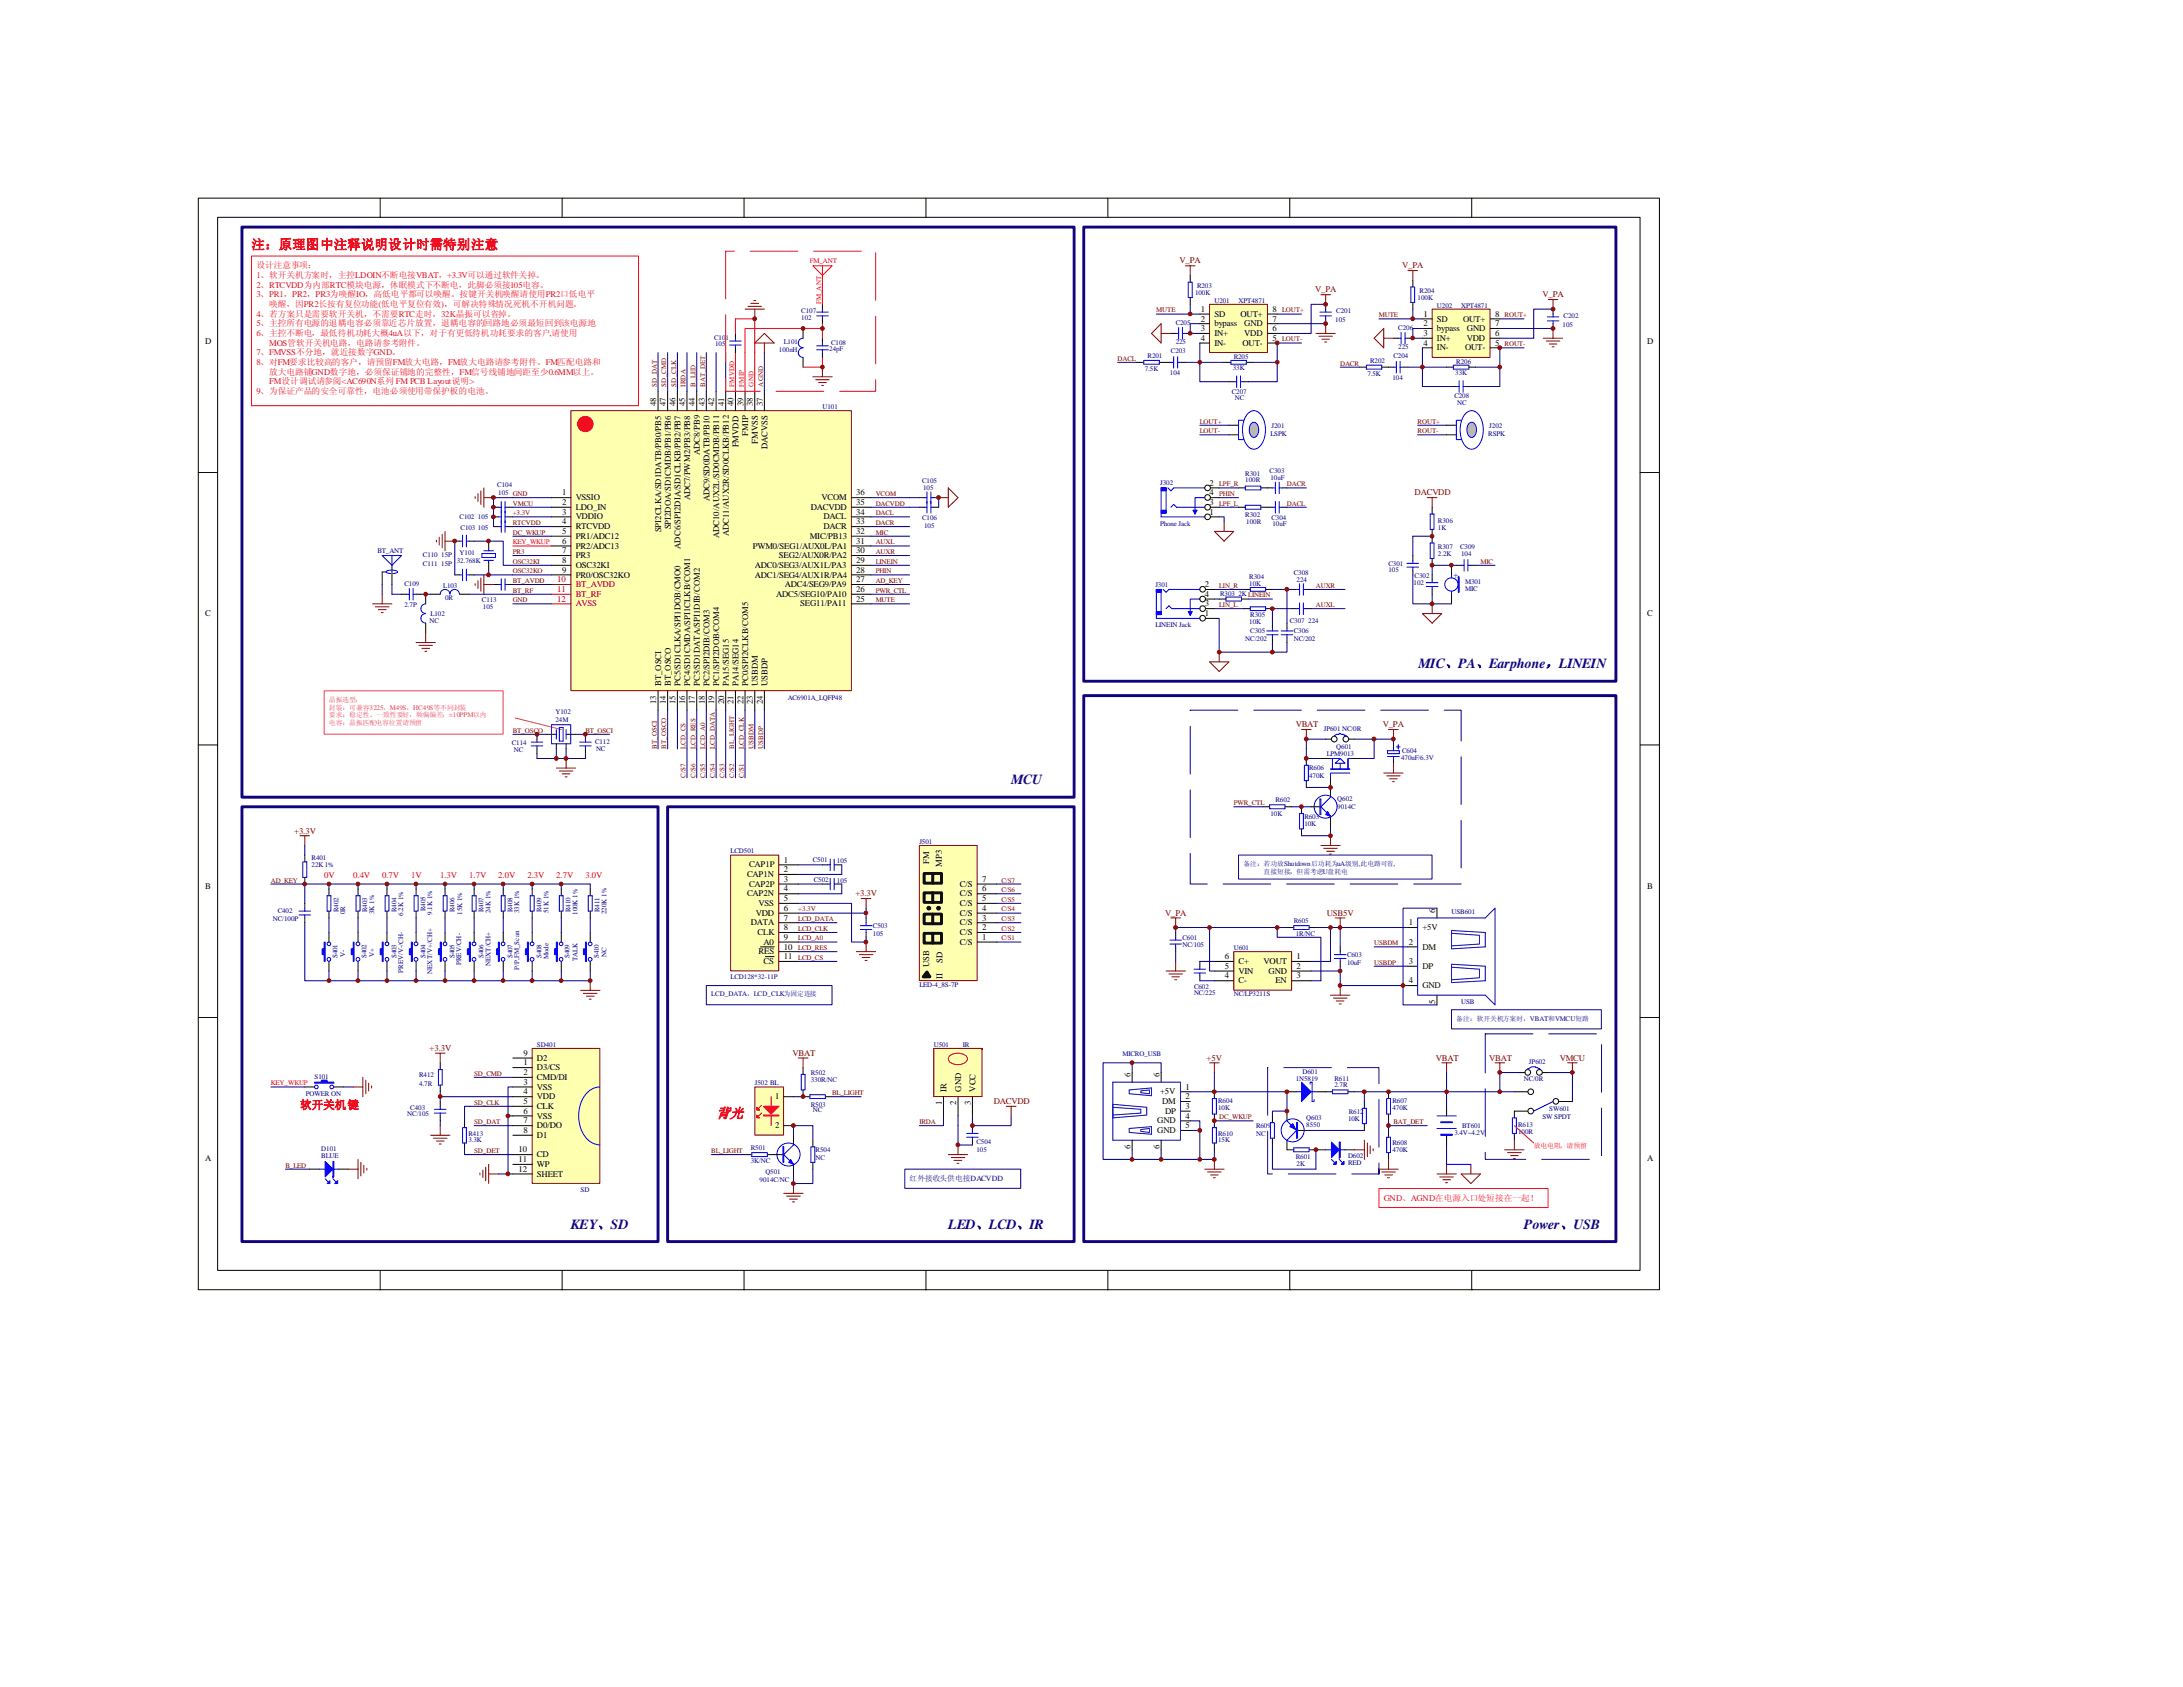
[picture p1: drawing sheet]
<svg xmlns="http://www.w3.org/2000/svg" width="279mm" height="216mm" viewBox="0 0 279 216" stroke-linecap="round" stroke-linejoin="round" font-family="sans-serif">
<defs><g id="words">
<g font-size="1.8" fill="#11037e">
<text x="181.6" y="85.4">MIC、PA、Earphone，LINEIN</text>
<text x="129.4" y="100.4">MCU</text>
<text x="73.1" y="157.3">KEY、SD</text>
<text x="121.4" y="157.3">LED、LCD、IR</text>
<text x="195.1" y="157.3">Power、USB</text>
</g>
<text font-size="1.8" fill="#ee0e22" x="91.7" y="143">背光</text>
<text font-size="1.7" fill="#ee0e22" x="32.2" y="31.9">注：原理图中注释说明设计时需特别注意</text>
<text font-size="1.5" fill="#ee0e22" x="38.4" y="141.9">软开关机键</text>
<g font-size="1.1" fill="#ee0e22">
<text x="32.8" y="34.3">设计注意事项：</text>
<text x="32.8" y="35.6">1、软开关机方案时，主控LDOIN不断电接VBAT，+3.3V可以通过软件关掉。</text>
<text x="32.8" y="36.8">2、RTCVDD为内部RTC模块电源，休眠模式下不断电，此脚必须接105电容。</text>
<text x="32.8" y="38.1">3、PR1，PR2，PR3为唤醒IO，高低电平都可以唤醒。按键开关机唤醒请使用PR2口低电平</text>
<text x="32.8" y="40.5">4、若方案只是需要软开关机，不需要RTC走时，32K晶振可以省掉。</text>
<text x="32.8" y="41.8">5、主控所有电源的退耦电容必须靠近芯片放置，退耦电容的回路地必须最短回到该电源地</text>
<text x="34.4" y="39.3">唤醒，因PR2长按有复位功能(低电平复位有效)，可解决特殊情况死机不开机问题。</text>
<text x="32.8" y="43">6、主控不断电，最低待机功耗大概4uA以下，对于有更低待机功耗要求的客户,请使用</text>
<text x="32.8" y="45.5">7、FMVSS不分地，就近接数字GND。</text>
<text x="32.8" y="46.7">8、对FM要求比较高的客户，请预留FM放大电路，FM放大电路请参考附件。FM匹配电路和</text>
<text x="34.4" y="47.9">放大电路铺GND数字地，必须保证铺地的完整性，FM信号线铺地间距至少0.6MM以上。</text>
<text x="34.4" y="44.2">MOS管软开关机电路，电路请参考附件。</text>
<text x="32.8" y="50.4">9、为保证产品的安全可靠性，电池必须使用带保护板的电池。</text>
<text x="34.4" y="49.2">FM设计调试请参阅&lt;AC690N系列 FM PCB Layout说明&gt;</text>
<text x="177.1" y="153.7">GND、AGND在电源入口处短接在一起！</text>
</g>
<g font-size="1.1" fill="#800000">
<text x="151" y="33.7">V_PA</text>
<text x="179.5" y="34.3">V_PA</text>
<text x="168.3" y="37.4">V_PA</text>
<text x="197.4" y="38.1">V_PA</text>
<text x="181.1" y="63.4">DACVDD</text>
<text x="165.8" y="93.1">VBAT</text>
<text x="177" y="93.1">V_PA</text>
<text x="37.7" y="106.7">+3.3V</text>
<text x="109.5" y="114.7">+3.3V</text>
<text x="149.1" y="117.2">V_PA</text>
<text x="169.8" y="117.2">USB5V</text>
<text x="55" y="134.5">+3.3V</text>
<text x="101.4" y="135.1">VBAT</text>
<text x="154.4" y="135.7">+5V</text>
<text x="183.8" y="135.7">VBAT</text>
<text x="190.6" y="135.7">VBAT</text>
<text x="199.6" y="135.7">VMCU</text>
<text x="127.2" y="141.3">DACVDD</text>
</g>
<g font-size="1.1">
<text x="153.7" y="39.9">1</text>
<text x="153.7" y="41.1">2</text>
<text x="155.4" y="40.5">SD</text>
<text x="155.4" y="41.8">bypass</text>
<text x="158.8" y="40.5">OUT+</text>
<text x="159.3" y="41.8">GND</text>
<text x="162.9" y="41.1">7</text>
<text x="162.9" y="39.9">8</text>
<text x="182.2" y="40.5">1</text>
<text x="182.2" y="41.8">2</text>
<text x="183.9" y="41.1">SD</text>
<text x="187.3" y="41.1">OUT+</text>
<text x="191.3" y="41.8">7</text>
<text x="191.3" y="40.5">8</text>
<text x="26.2" y="44">D</text>
<text x="153.7" y="42.4">3</text>
<text x="153.7" y="43.6">4</text>
<text x="155.4" y="43">IN+</text>
<text x="155.4" y="44.2">IN-</text>
<text x="159" y="44.2">OUT-</text>
<text x="159.3" y="43">VDD</text>
<text x="162.9" y="42.4">6</text>
<text x="162.9" y="43.6">5</text>
<text x="182.2" y="43">3</text>
<text x="182.2" y="44.2">4</text>
<text x="183.9" y="42.4">bypass</text>
<text x="183.9" y="43.6">IN+</text>
<text x="183.9" y="44.9">IN-</text>
<text x="187.5" y="44.9">OUT-</text>
<text x="187.7" y="43.6">VDD</text>
<text x="187.7" y="42.4">GND</text>
<text x="191.3" y="43">6</text>
<text x="191.3" y="44.2">5</text>
<text x="210.8" y="44">D</text>
<text x="84" y="51.9" transform="rotate(-90 84 51.9)">48</text>
<text x="85.2" y="51.9" transform="rotate(-90 85.2 51.9)">47</text>
<text x="86.5" y="51.9" transform="rotate(-90 86.5 51.9)">46</text>
<text x="87.7" y="51.9" transform="rotate(-90 87.7 51.9)">45</text>
<text x="88.9" y="51.9" transform="rotate(-90 88.9 51.9)">44</text>
<text x="90.2" y="51.9" transform="rotate(-90 90.2 51.9)">43</text>
<text x="91.4" y="51.9" transform="rotate(-90 91.4 51.9)">42</text>
<text x="92.7" y="51.9" transform="rotate(-90 92.7 51.9)">41</text>
<text x="93.9" y="51.9" transform="rotate(-90 93.9 51.9)">40</text>
<text x="95.1" y="51.9" transform="rotate(-90 95.1 51.9)">39</text>
<text x="96.4" y="51.9" transform="rotate(-90 96.4 51.9)">38</text>
<text x="97.6" y="51.9" transform="rotate(-90 97.6 51.9)">37</text>
<text x="89.6" y="58.3" transform="rotate(-90 89.6 58.3)">ADC8/PB9</text>
<text x="94.5" y="57.3" transform="rotate(-90 94.5 57.3)">FMVDD</text>
<text x="95.8" y="55.8" transform="rotate(-90 95.8 55.8)">FMIP</text>
<text x="97" y="56.8" transform="rotate(-90 97 56.8)">FMVSS</text>
<text x="98.2" y="57.5" transform="rotate(-90 98.2 57.5)">DACVSS</text>
<text x="71.9" y="63.4">1</text>
<text x="71.9" y="64.6">2</text>
<text x="71.9" y="65.9">3</text>
<text x="73.7" y="64">VSSIO</text>
<text x="73.7" y="65.3">LDO_IN</text>
<text x="88.3" y="64.1" transform="rotate(-90 88.3 64.1)">ADC7/PWM2/PB3/PB8</text>
<text x="90.8" y="64.2" transform="rotate(-90 90.8 64.2)">ADC9/SD0DATB/PB10</text>
<text x="103.8" y="65.3">DACVDD</text>
<text x="105.2" y="64">VCOM</text>
<text x="109.6" y="63.4">36</text>
<text x="109.6" y="65.9">34</text>
<text x="109.6" y="64.6">35</text>
<text x="154.8" y="62.2">2</text>
<text x="154.8" y="63.4">4</text>
<text x="154.8" y="64.6">3</text>
<text x="154.8" y="65.9">1</text>
<text x="71.9" y="70.8">7</text>
<text x="71.9" y="68.3">5</text>
<text x="71.9" y="69.6">6</text>
<text x="71.9" y="67.1">4</text>
<text x="73.7" y="66.5">VDDIO</text>
<text x="73.7" y="71.4">PR3</text>
<text x="73.7" y="69">PR1/ADC12</text>
<text x="73.7" y="70.2">PR2/ADC13</text>
<text x="73.7" y="67.7">RTCVDD</text>
<text x="84.6" y="68.1" transform="rotate(-90 84.6 68.1)">SPI2CLKA/SD1DATB/PB0/PB5</text>
<text x="85.9" y="67.8" transform="rotate(-90 85.9 67.8)">SPI2DOA/SD1CMDB/PB1/PB6</text>
<text x="87.1" y="70.2" transform="rotate(-90 87.1 70.2)">ADC6/SPI2DIA/SD1CLKB/PB2/PB7</text>
<text x="92.1" y="68.9" transform="rotate(-90 92.1 68.9)">ADC10/AUX2L/SD0CMDB/PB11</text>
<text x="93.3" y="68.6" transform="rotate(-90 93.3 68.6)">ADC11/AUX2R/SD0CLKB/PB12</text>
<text x="96.4" y="70.2">PWM0/SEG1/AUX0L/PA1</text>
<text x="99.7" y="71.4">SEG2/AUX0R/PA2</text>
<text x="103.7" y="69">MIC/PB13</text>
<text x="105.4" y="67.7">DACR</text>
<text x="105.4" y="66.5">DACL</text>
<text x="109.6" y="70.8">30</text>
<text x="109.6" y="68.3">32</text>
<text x="109.6" y="67.1">33</text>
<text x="109.6" y="69.6">31</text>
<text x="71.9" y="73.3">9</text>
<text x="71.9" y="72.1">8</text>
<text x="73.7" y="73.9">PR0/OSC32KO</text>
<text x="73.7" y="72.7">OSC32KI</text>
<text x="96.6" y="73.9">ADC1/SEG4/AUX1R/PA4</text>
<text x="96.6" y="72.7">ADC0/SEG3/AUX1L/PA3</text>
<text x="99.3" y="76.4">ADC5/SEG10/PA10</text>
<text x="100.4" y="75.1">ADC4/SEG9/PA9</text>
<text x="102.4" y="77.6">SEG11/PA11</text>
<text x="109.6" y="77">25</text>
<text x="109.6" y="74.5">27</text>
<text x="109.6" y="75.8">26</text>
<text x="109.6" y="73.3">28</text>
<text x="109.6" y="72.1">29</text>
<text x="154.2" y="75.1">2</text>
<text x="154.2" y="76.4">4</text>
<text x="154.2" y="77.6">3</text>
<text x="26.2" y="78.8">C</text>
<text x="154.2" y="78.8">1</text>
<text x="210.8" y="78.8">C</text>
<text x="84.6" y="87.8" transform="rotate(-90 84.6 87.8)">BT_OSCI</text>
<text x="85.9" y="87.8" transform="rotate(-90 85.9 87.8)">BT_OSCO</text>
<text x="87.1" y="87.8" transform="rotate(-90 87.1 87.8)">PC5/SD1CLKA/SPI1DOB/CMO0</text>
<text x="88.3" y="87.8" transform="rotate(-90 88.3 87.8)">PC4/SD1CMDA/SPI1CLKB/COM1</text>
<text x="89.6" y="87.8" transform="rotate(-90 89.6 87.8)">PC3/SD1DATA/SPI1DIB/COM2</text>
<text x="90.8" y="87.8" transform="rotate(-90 90.8 87.8)">PC2/SPI2DIB/COM3</text>
<text x="92.1" y="87.8" transform="rotate(-90 92.1 87.8)">PC1/SPI2DOB/COM4</text>
<text x="93.3" y="87.8" transform="rotate(-90 93.3 87.8)">PA15/SEG15</text>
<text x="94.5" y="87.8" transform="rotate(-90 94.5 87.8)">PA14/SEG14</text>
<text x="95.8" y="87.8" transform="rotate(-90 95.8 87.8)">PC0/SPI2CLKB/COM5</text>
<text x="97" y="87.8" transform="rotate(-90 97 87.8)">USBDM</text>
<text x="98.2" y="87.8" transform="rotate(-90 98.2 87.8)">USBDP</text>
<text x="84" y="90.1" transform="rotate(-90 84 90.1)">13</text>
<text x="85.2" y="90.1" transform="rotate(-90 85.2 90.1)">14</text>
<text x="86.5" y="90.1" transform="rotate(-90 86.5 90.1)">15</text>
<text x="87.7" y="90.1" transform="rotate(-90 87.7 90.1)">16</text>
<text x="88.9" y="90.1" transform="rotate(-90 88.9 90.1)">17</text>
<text x="90.2" y="90.1" transform="rotate(-90 90.2 90.1)">18</text>
<text x="91.4" y="90.1" transform="rotate(-90 91.4 90.1)">19</text>
<text x="92.7" y="90.1" transform="rotate(-90 92.7 90.1)">20</text>
<text x="93.9" y="90.1" transform="rotate(-90 93.9 90.1)">21</text>
<text x="95.1" y="90.1" transform="rotate(-90 95.1 90.1)">22</text>
<text x="96.4" y="90.1" transform="rotate(-90 96.4 90.1)">23</text>
<text x="97.6" y="90.1" transform="rotate(-90 97.6 90.1)">24</text>
<text x="26.2" y="113.7">B</text>
<text x="95.6" y="112.2">CAP1N</text>
<text x="95.9" y="111">CAP1P</text>
<text x="95.9" y="113.5">CAP2P</text>
<text x="100.3" y="110.4">1</text>
<text x="100.3" y="112.9">3</text>
<text x="100.3" y="111.6">2</text>
<text x="118.9" y="110.6" transform="rotate(-90 118.9 110.6)">FM</text>
<text x="120.5" y="110.9" transform="rotate(-90 120.5 110.9)">MP3</text>
<text x="122.9" y="113.5">C/S</text>
<text x="125.7" y="112.9">7</text>
<text x="210.8" y="113.7">B</text>
<text x="95.6" y="114.7">CAP2N</text>
<text x="96.1" y="118.4">DATA</text>
<text x="96.7" y="117.2">VDD</text>
<text x="97" y="119.7">CLK</text>
<text x="97.1" y="116">VSS</text>
<text x="100.3" y="114.1">4</text>
<text x="100.3" y="115.3">5</text>
<text x="100.3" y="117.8">7</text>
<text x="100.3" y="116.6">6</text>
<text x="100.3" y="119">8</text>
<text x="122.9" y="116">C/S</text>
<text x="122.9" y="117.2">C/S</text>
<text x="122.9" y="118.4">C/S</text>
<text x="122.9" y="114.7">C/S</text>
<text x="122.9" y="119.7">C/S</text>
<text x="125.7" y="115.3">5</text>
<text x="125.7" y="116.6">4</text>
<text x="125.7" y="117.8">3</text>
<text x="125.7" y="114.1">6</text>
<text x="125.7" y="119">2</text>
<text x="180.3" y="118.4">1</text>
<text x="182.1" y="119">+5V</text>
<text x="183.7" y="116.9" transform="rotate(-90 183.7 116.9)">6</text>
<text x="97.1" y="122.1">RES</text>
<text x="97.7" y="120.9">A0</text>
<text x="97.7" y="123.4">CS</text>
<text x="100.3" y="121.5">10</text>
<text x="100.3" y="120.3">9</text>
<text x="100.3" y="122.7">11</text>
<text x="118.9" y="123.8" transform="rotate(-90 118.9 123.8)">USB</text>
<text x="120.6" y="123.3" transform="rotate(-90 120.6 123.3)">SD</text>
<text x="120.6" y="125.3" transform="rotate(-90 120.6 125.3)">II</text>
<text x="122.9" y="120.9">C/S</text>
<text x="125.7" y="120.3">1</text>
<text x="156.8" y="125.2">4</text>
<text x="156.8" y="124">5</text>
<text x="156.8" y="122.7">6</text>
<text x="158.5" y="125.8">C-</text>
<text x="158.5" y="124.6">VIN</text>
<text x="158.5" y="123.4">C+</text>
<text x="161.7" y="123.4">VOUT</text>
<text x="162.4" y="124.6">GND</text>
<text x="163.2" y="125.8">EN</text>
<text x="165.9" y="125.2">3</text>
<text x="165.9" y="122.7">1</text>
<text x="165.9" y="124">2</text>
<text x="180.3" y="120.9">2</text>
<text x="180.3" y="123.4">3</text>
<text x="180.3" y="125.8">4</text>
<text x="182.1" y="121.5">DM</text>
<text x="182.1" y="124">DP</text>
<text x="182.1" y="126.5">GND</text>
<text x="183.7" y="128.5" transform="rotate(-90 183.7 128.5)">5</text>
<text x="67" y="135.1">9</text>
<text x="67" y="136.4">1</text>
<text x="67" y="137.6">2</text>
<text x="68.7" y="135.7">D2</text>
<text x="68.7" y="137">D3/CS</text>
<text x="144.7" y="137.9" transform="rotate(-90 144.7 137.9)">6</text>
<text x="148.4" y="137.9" transform="rotate(-90 148.4 137.9)">6</text>
<text x="67" y="140.1">4</text>
<text x="67" y="141.3">5</text>
<text x="67" y="142.5">6</text>
<text x="67" y="143.8">7</text>
<text x="67" y="138.8">3</text>
<text x="68.7" y="138.2">CMD/DI</text>
<text x="68.7" y="140.7">VDD</text>
<text x="68.7" y="141.9">CLK</text>
<text x="68.7" y="143.2">VSS</text>
<text x="68.7" y="139.4">VSS</text>
<text x="99.2" y="140.7">1</text>
<text x="120.5" y="141.5" transform="rotate(-90 120.5 141.5)">1</text>
<text x="121.2" y="139.7" transform="rotate(-90 121.2 139.7)">IR</text>
<text x="122.4" y="141.5" transform="rotate(-90 122.4 141.5)">2</text>
<text x="123" y="139.7" transform="rotate(-90 123 139.7)">GND</text>
<text x="124.2" y="141.5" transform="rotate(-90 124.2 141.5)">3</text>
<text x="124.9" y="139.7" transform="rotate(-90 124.9 139.7)">VCC</text>
<text x="148.1" y="143.8">GND</text>
<text x="148.5" y="140.1">+5V</text>
<text x="148.7" y="141.3">DM</text>
<text x="149.1" y="142.5">DP</text>
<text x="151.7" y="140.7">2</text>
<text x="151.7" y="139.4">1</text>
<text x="151.7" y="143.2">4</text>
<text x="151.7" y="141.9">3</text>
<text x="26.2" y="148.6">A</text>
<text x="66.4" y="147.5">10</text>
<text x="66.4" y="148.7">11</text>
<text x="66.4" y="150">12</text>
<text x="67" y="145">8</text>
<text x="68.7" y="148.1">CD</text>
<text x="68.7" y="144.4">D0/DO</text>
<text x="68.7" y="145.6">D1</text>
<text x="68.7" y="149.3">WP</text>
<text x="99.2" y="144.4">2</text>
<text x="144.7" y="147" transform="rotate(-90 144.7 147)">6</text>
<text x="148.1" y="145">GND</text>
<text x="148.4" y="147" transform="rotate(-90 148.4 147)">6</text>
<text x="151.7" y="144.4">5</text>
<text x="210.8" y="148.6">A</text>
<text x="68.7" y="150.6">SHEET</text>
</g>
<g font-size="1.1" fill="#bf0000">
<text x="71.3" y="75.8">11</text>
<text x="71.3" y="74.5">10</text>
<text x="71.3" y="77">12</text>
<text x="73.7" y="76.4">BT_RF</text>
<text x="73.7" y="75.1">BT_AVDD</text>
<text x="73.7" y="77.6">AVSS</text>
</g>
<text font-size="1.1" fill="#000080" x="186" y="73.9">+</text>
<g font-size="1.1" fill="#f00">
<text x="41.5" y="112.4">0V</text>
<text x="45.2" y="112.4">0.4V</text>
<text x="48.9" y="112.4">0.7V</text>
<text x="52.6" y="112.4">1V</text>
<text x="56.3" y="112.4">1.3V</text>
<text x="60.1" y="112.4">1.7V</text>
<text x="63.8" y="112.4">2.0V</text>
<text x="67.5" y="112.4">2.3V</text>
<text x="71.2" y="112.4">2.7V</text>
<text x="74.9" y="112.4">3.0V</text>
</g>
<text font-size="1" fill="#11037e" x="116.4" y="151.1">红外接收头供电接DACVDD</text>
<g font-size=".9" fill="#f00">
<text x="103.7" y="33.7">FM_ANT</text>
<text x="105.1" y="38.9" transform="rotate(-90 105.1 38.9)">FM_ANT</text>
<text x="94" y="49.5" transform="rotate(-90 94 49.5)">FMVDD</text>
<text x="95.2" y="49.5" transform="rotate(-90 95.2 49.5)">FMIP</text>
<text x="96.4" y="49.5" transform="rotate(-90 96.4 49.5)">GND</text>
<text x="65.6" y="69.7">KEY_WKUP</text>
<text x="34.7" y="138.9">KEY_WKUP</text>
<text x="196.3" y="146.9">放电电阻，请预留</text>
</g>
<g font-size=".9" fill="#000080">
<text x="102.6" y="40.1">C107</text>
<text x="150.5" y="41.6">C205</text>
<text x="153" y="37.8">100K</text>
<text x="153.2" y="36.9">R203</text>
<text x="155.4" y="38.8">U201</text>
<text x="158.5" y="38.8">XPT4871</text>
<text x="170.9" y="41.2">105</text>
<text x="171" y="40.1">C201</text>
<text x="181.4" y="38.4">100K</text>
<text x="181.7" y="37.5">R204</text>
<text x="183.9" y="39.4">U202</text>
<text x="187" y="39.4">XPT4871</text>
<text x="200" y="41.8">105</text>
<text x="200.1" y="40.7">C202</text>
<text x="91.4" y="43.5">C101</text>
<text x="91.5" y="44.3">105</text>
<text x="99.7" y="45">100nH</text>
<text x="100.3" y="44.1">L101</text>
<text x="106.4" y="44.2">C108</text>
<text x="146.5" y="47.5">7.5K</text>
<text x="146.9" y="45.8">R201</text>
<text x="149.9" y="45.2">C203</text>
<text x="150.5" y="44.1">225</text>
<text x="157.8" y="47.4">33K</text>
<text x="157.9" y="45.9">R205</text>
<text x="175.4" y="46.4">R202</text>
<text x="178.4" y="45.8">C204</text>
<text x="179" y="42.2">C206</text>
<text x="179" y="44.7">225</text>
<text x="186.4" y="46.5">R206</text>
<text x="105.3" y="52.3">U101</text>
<text x="149.7" y="48">104</text>
<text x="157.6" y="50.4">C207</text>
<text x="158" y="51.2">NC</text>
<text x="175" y="48.2">7.5K</text>
<text x="178.2" y="48.6">104</text>
<text x="186.1" y="51">C208</text>
<text x="186.3" y="48">33K</text>
<text x="186.5" y="51.9">NC</text>
<text x="162.6" y="55.8">LSPK</text>
<text x="162.7" y="54.8">J201</text>
<text x="190.5" y="55.8">RSPK</text>
<text x="190.6" y="54.8">J202</text>
<text x="63.6" y="62.4">C104</text>
<text x="63.8" y="63.4">105 GND</text>
<text x="118" y="61.9">C105</text>
<text x="118.2" y="62.7">105</text>
<text x="148.5" y="62.1">J302</text>
<text x="159.4" y="60.9">R301</text>
<text x="159.4" y="61.7">100R</text>
<text x="162.5" y="60.5">C303</text>
<text x="162.6" y="61.4">10uF</text>
<text x="48.3" y="70.8">BT_ANT</text>
<text x="54.1" y="71.3">C110 15P</text>
<text x="58.8" y="71">Y101</text>
<text x="58.8" y="66.4">C102 105</text>
<text x="58.9" y="67.8">C103 105</text>
<text x="118" y="66.6">C106</text>
<text x="118.3" y="67.6">105</text>
<text x="148.5" y="67.3">Phone Jack</text>
<text x="159.4" y="66.2">R302</text>
<text x="159.5" y="67.1">100R</text>
<text x="162.7" y="66.6">C304</text>
<text x="162.9" y="67.3">10uF</text>
<text x="184" y="66.9">R306</text>
<text x="184" y="67.8">1K</text>
<text x="184" y="70.3">R307</text>
<text x="184" y="71.1">2.2K</text>
<text x="186.9" y="70.3">C309</text>
<text x="187" y="71.1">104</text>
<text x="51.8" y="75">C109</text>
<text x="51.8" y="77.7">2.7P</text>
<text x="54.1" y="72.4">C111 15P</text>
<text x="56.7" y="75.2">L103</text>
<text x="57" y="76.8">0R</text>
<text x="58.5" y="72">32.768K</text>
<text x="61.7" y="77.1">C113</text>
<text x="61.8" y="77.9">105</text>
<text x="147.9" y="75.1">J301</text>
<text x="156.2" y="76.2">R303 2K</text>
<text x="159.9" y="74.1">R304</text>
<text x="159.9" y="75">10K</text>
<text x="165.6" y="73.6">C308</text>
<text x="165.9" y="74.5">224</text>
<text x="177.7" y="72.4">C301</text>
<text x="177.7" y="73.2">105</text>
<text x="180.9" y="74.8">102</text>
<text x="181.1" y="74">C302</text>
<text x="187.5" y="74.7">M301</text>
<text x="187.5" y="75.6">MIC</text>
<text x="55" y="79.7">NC</text>
<text x="55.1" y="78.8">L102</text>
<text x="147.9" y="80.3">LINEIN Jack</text>
<text x="159.4" y="82">NC/202</text>
<text x="159.9" y="79.8">10K</text>
<text x="160" y="78.9">R305</text>
<text x="160" y="81">C305</text>
<text x="165.1" y="79.7">C307 224</text>
<text x="165.6" y="81">C306</text>
<text x="165.6" y="82">NC/202</text>
<text x="100.8" y="89.6">AC6901A_LQFP48</text>
<text x="65.5" y="95.4">C114</text>
<text x="71.1" y="91.4">Y102</text>
<text x="71.1" y="92.4">24M</text>
<text x="76.2" y="95.2">C112</text>
<text x="169.4" y="93.5">JP601 NC/0R</text>
<text x="171" y="95.9">Q601</text>
<text x="65.8" y="96.2">NC</text>
<text x="76.3" y="96.1">NC</text>
<text x="167.6" y="98.6">R606</text>
<text x="167.6" y="99.6">470K</text>
<text x="169.8" y="96.7">LPM9013</text>
<text x="179.3" y="97.2">470uF/6.3V</text>
<text x="179.5" y="96.4">C604</text>
<text x="117.7" y="108">J501</text>
<text x="162.6" y="104.4">10K</text>
<text x="163.2" y="102.7">R602</text>
<text x="166.9" y="104.8">R603</text>
<text x="166.9" y="105.8">10K</text>
<text x="171.2" y="102.6">Q602</text>
<text x="171.2" y="103.5">9014C</text>
<text x="39.9" y="110.1">R401</text>
<text x="39.9" y="111">22K 1%</text>
<text x="93.5" y="109.2">LCD501</text>
<text x="104" y="110.3">C501</text>
<text x="104.2" y="112.8">C502</text>
<text x="107.1" y="110.5">105</text>
<text x="107.1" y="112.9">105</text>
<text x="34.9" y="117.9">NC/100P</text>
<text x="35.5" y="116.9">C402</text>
<text x="43.3" y="116.7" transform="rotate(-90 43.3 116.7)">R402</text>
<text x="44.2" y="117" transform="rotate(-90 44.2 117)">0R</text>
<text x="47" y="116.7" transform="rotate(-90 47 116.7)">R403</text>
<text x="47.9" y="117" transform="rotate(-90 47.9 117)">3K 1%</text>
<text x="50.7" y="116.7" transform="rotate(-90 50.7 116.7)">R404</text>
<text x="51.6" y="117.2" transform="rotate(-90 51.6 117.2)">6.2K 1%</text>
<text x="54.5" y="116.6" transform="rotate(-90 54.5 116.6)">R405</text>
<text x="55.3" y="117.1" transform="rotate(-90 55.3 117.1)">9.1K 1%</text>
<text x="58.2" y="116.7" transform="rotate(-90 58.2 116.7)">R406</text>
<text x="59.2" y="117.1" transform="rotate(-90 59.2 117.1)">15K 1%</text>
<text x="61.9" y="116.7" transform="rotate(-90 61.9 116.7)">R407</text>
<text x="62.8" y="116.9" transform="rotate(-90 62.8 116.9)">24K 1%</text>
<text x="65.6" y="116.7" transform="rotate(-90 65.6 116.7)">R408</text>
<text x="66.5" y="116.9" transform="rotate(-90 66.5 116.9)">33K 1%</text>
<text x="69.3" y="116.7" transform="rotate(-90 69.3 116.7)">R409</text>
<text x="70.2" y="116.9" transform="rotate(-90 70.2 116.9)">51K 1%</text>
<text x="73" y="116.7" transform="rotate(-90 73 116.7)">R410</text>
<text x="73.9" y="117.1" transform="rotate(-90 73.9 117.1)">100K 1%</text>
<text x="76.8" y="116.7" transform="rotate(-90 76.8 116.7)">R411</text>
<text x="77.6" y="117" transform="rotate(-90 77.6 117)">220K 1%</text>
<text x="111.7" y="118.7">C503</text>
<text x="111.7" y="119.7">105</text>
<text x="165.6" y="118.1">R605</text>
<text x="165.8" y="119.7">1R/NC</text>
<text x="185.8" y="117">USB601</text>
<text x="43.2" y="122.7" transform="rotate(-90 43.2 122.7)">S401</text>
<text x="44.2" y="122.4" transform="rotate(-90 44.2 122.4)">V-</text>
<text x="46.9" y="122.7" transform="rotate(-90 46.9 122.7)">S402</text>
<text x="47.9" y="122.4" transform="rotate(-90 47.9 122.4)">V+</text>
<text x="50.7" y="122.7" transform="rotate(-90 50.7 122.7)">S403</text>
<text x="51.6" y="124.5" transform="rotate(-90 51.6 124.5)">PREV/V-/CH-</text>
<text x="54.5" y="122.7" transform="rotate(-90 54.5 122.7)">S404</text>
<text x="55.3" y="124.7" transform="rotate(-90 55.3 124.7)">NEXT/V+/CH+</text>
<text x="58.2" y="122.7" transform="rotate(-90 58.2 122.7)">S405</text>
<text x="59" y="123.5" transform="rotate(-90 59 123.5)">PREV/CH-</text>
<text x="61.9" y="122.7" transform="rotate(-90 61.9 122.7)">S406</text>
<text x="62.8" y="123.7" transform="rotate(-90 62.8 123.7)">NEXT/CH+</text>
<text x="65.6" y="122.7" transform="rotate(-90 65.6 122.7)">S407</text>
<text x="69.3" y="122.7" transform="rotate(-90 69.3 122.7)">S408</text>
<text x="70.2" y="122.8" transform="rotate(-90 70.2 122.8)">Mode</text>
<text x="72.9" y="122.7" transform="rotate(-90 72.9 122.7)">S409</text>
<text x="73.9" y="123" transform="rotate(-90 73.9 123)">TALK</text>
<text x="76.6" y="122.7" transform="rotate(-90 76.6 122.7)">S410</text>
<text x="77.6" y="122.5" transform="rotate(-90 77.6 122.5)">NC</text>
<text x="93.5" y="125.3">LCD128*32-11P</text>
<text x="151.3" y="120.4">C601</text>
<text x="151.3" y="121.2">NC/105</text>
<text x="157.9" y="121.6">U601</text>
<text x="172.4" y="122.5">C603</text>
<text x="172.4" y="123.4">10uF</text>
<text x="117.7" y="126.3">LED-4_8S-7P</text>
<text x="152.8" y="126.5">C602</text>
<text x="152.8" y="127.3">NC/225</text>
<text x="157.9" y="127.5">NC/LP3211S</text>
<text x="187" y="128.5">USB</text>
<text x="53.6" y="137.8">R412</text>
<text x="68.7" y="134">SD401</text>
<text x="103.8" y="137.5">R502</text>
<text x="119.5" y="134">U501</text>
<text x="123.2" y="134">IR</text>
<text x="143.7" y="135.2">MICRO_USB</text>
<text x="166.7" y="137.4">D601</text>
<text x="195.7" y="136.2">JP602</text>
<text x="39.1" y="140.3">POWER ON</text>
<text x="40.3" y="138">S101</text>
<text x="52.1" y="142.9">NC/105</text>
<text x="52.5" y="142">C403</text>
<text x="53.6" y="139">4.7R</text>
<text x="96.6" y="138.9">J502 BL</text>
<text x="103.8" y="138.5">330R/NC</text>
<text x="103.8" y="141.6">R503</text>
<text x="104" y="142.4">NC</text>
<text x="155.9" y="141.1">R604</text>
<text x="155.9" y="142">10K</text>
<text x="165.8" y="138.3">1N5819</text>
<text x="167.2" y="143.4">Q603</text>
<text x="170.8" y="138.3">R611</text>
<text x="170.8" y="139.1">2.7R</text>
<text x="172.5" y="143.5">10K</text>
<text x="172.6" y="142.6">R612</text>
<text x="178.2" y="141.1">R607</text>
<text x="178.2" y="142">470K</text>
<text x="195.1" y="138.4">NC/0R</text>
<text x="197.4" y="143.2">SW SPDT</text>
<text x="198.3" y="142.2">SW601</text>
<text x="41.1" y="147.3">D101</text>
<text x="41.1" y="148.2">BLUE</text>
<text x="59.9" y="145.3">R413</text>
<text x="59.9" y="146.2">3.3K</text>
<text x="96.1" y="147.2">R501</text>
<text x="96.1" y="148.8">3K/NC</text>
<text x="104.4" y="147.4">R504</text>
<text x="104.4" y="148.4">NC</text>
<text x="125" y="146.5">C504</text>
<text x="125" y="147.4">105</text>
<text x="155.9" y="145.3">R610</text>
<text x="155.9" y="146.2">15K</text>
<text x="160.8" y="144.4">R609</text>
<text x="160.8" y="145.3">NC</text>
<text x="165.8" y="148.3">R601</text>
<text x="165.9" y="149.2">2K</text>
<text x="167.2" y="144.2">8550</text>
<text x="172.5" y="148.2">D602</text>
<text x="172.5" y="149.1">RED</text>
<text x="178.2" y="146.6">R608</text>
<text x="178.2" y="147.4">470K</text>
<text x="186.1" y="145.2">3.4V~4.2V</text>
<text x="187.1" y="144.4">BT601</text>
<text x="194.3" y="144.2">R613</text>
<text x="194.3" y="145.1">100R</text>
<text x="74.3" y="152.5">SD</text>
<text x="97.2" y="151.3">9014C/NC</text>
<text x="98" y="150.3">Q501</text>
</g>
<g font-size=".9" fill="#11037e">
<text x="102.6" y="41">102</text>
<text x="106.1" y="44.9">24pF</text>
<text x="159.2" y="110.8">备注：若功放Shutdown后功耗为uA级别,此电路可省,</text>
<text x="161.7" y="111.8">直接短接，但需考虑U盘耗电</text>
<text x="66.5" y="124.1" transform="rotate(-90 66.5 124.1)">P/P,FM_Scan</text>
<text x="91" y="127.5">LCD_DATA，LCD_CLK为固定连接</text>
<text x="186.4" y="130.6">备注：软开关机方案时，VBAT和VMCU短路</text>
</g>
<g font-size=".9" fill="#800000">
<text x="148" y="40">MUTE</text>
<text x="164.1" y="40">LOUT+</text>
<text x="176.5" y="40.6">MUTE</text>
<text x="192.6" y="40.6">ROUT+</text>
<text x="143" y="46.2">DACL</text>
<text x="164.1" y="43.7">LOUT-</text>
<text x="171.5" y="46.8">DACR</text>
<text x="192.6" y="44.3">ROUT-</text>
<text x="84.1" y="49.5" transform="rotate(-90 84.1 49.5)">SD_DAT</text>
<text x="85.3" y="49.5" transform="rotate(-90 85.3 49.5)">SD_CMD</text>
<text x="86.5" y="49.5" transform="rotate(-90 86.5 49.5)">SD_CLK</text>
<text x="87.8" y="49.5" transform="rotate(-90 87.8 49.5)">IRDA</text>
<text x="89" y="49.5" transform="rotate(-90 89 49.5)">B_LED</text>
<text x="90.2" y="49.5" transform="rotate(-90 90.2 49.5)">BAT_DET</text>
<text x="97.7" y="49.5" transform="rotate(-90 97.7 49.5)">AGND</text>
<text x="153.6" y="55.4">LOUT-</text>
<text x="153.6" y="54.2">LOUT+</text>
<text x="181.4" y="55.4">ROUT-</text>
<text x="181.4" y="54.2">ROUT+</text>
<text x="65.6" y="66">+3.3V</text>
<text x="65.6" y="64.7">VMCU</text>
<text x="112.1" y="63.5">VCOM</text>
<text x="112.1" y="64.7">DACVDD</text>
<text x="112.1" y="66">DACL</text>
<text x="156" y="63.5">PHIN</text>
<text x="156" y="64.7">LPF_L</text>
<text x="156" y="62.2">LPF_R</text>
<text x="164.7" y="64.7">DACL</text>
<text x="164.7" y="62.2">DACR</text>
<text x="65.6" y="70.9">PR3</text>
<text x="65.6" y="67.2">RTCVDD</text>
<text x="65.6" y="68.4">DC_WKUP</text>
<text x="112.1" y="69.7">AUXL</text>
<text x="112.1" y="70.9">AUXR</text>
<text x="112.1" y="68.4">MIC</text>
<text x="112.1" y="67.2">DACR</text>
<text x="65.6" y="75.8">BT_RF</text>
<text x="65.6" y="74.6">BT_AVDD</text>
<text x="65.6" y="77.1">GND</text>
<text x="65.6" y="72.1">OSC32KI</text>
<text x="65.6" y="73.4">OSC32KO</text>
<text x="112.1" y="74.6">AD_KEY</text>
<text x="112.1" y="73.4">PHIN</text>
<text x="112.1" y="72.1">LINEIN</text>
<text x="112.1" y="75.8">PWR_CTL</text>
<text x="112.1" y="77.1">MUTE</text>
<text x="156" y="77.7">LIN_L</text>
<text x="156" y="75.2">LIN_R</text>
<text x="159.8" y="76.5">LINEIN</text>
<text x="168.4" y="77.7">AUXL</text>
<text x="168.4" y="75.2">AUXR</text>
<text x="189.5" y="72.1">MIC</text>
<text x="65.6" y="93.8">BT_OSCO</text>
<text x="74.9" y="93.8">BT_OSCI</text>
<text x="84.1" y="95.8" transform="rotate(-90 84.1 95.8)">BT_OSCI</text>
<text x="85.3" y="95.8" transform="rotate(-90 85.3 95.8)">BT_OSCO</text>
<text x="87.8" y="95.8" transform="rotate(-90 87.8 95.8)">LCD_CS</text>
<text x="89" y="95.8" transform="rotate(-90 89 95.8)">LCD_RES</text>
<text x="90.2" y="95.8" transform="rotate(-90 90.2 95.8)">LCD_A0</text>
<text x="91.5" y="95.8" transform="rotate(-90 91.5 95.8)">LCD_DATA</text>
<text x="94" y="95.8" transform="rotate(-90 94 95.8)">BL_LIGHT</text>
<text x="95.2" y="95.8" transform="rotate(-90 95.2 95.8)">LCD_CLK</text>
<text x="96.4" y="95.8" transform="rotate(-90 96.4 95.8)">USBDM</text>
<text x="97.7" y="95.8" transform="rotate(-90 97.7 95.8)">USBDP</text>
<text x="87.8" y="99.5" transform="rotate(-90 87.8 99.5)">C/S7</text>
<text x="89" y="99.5" transform="rotate(-90 89 99.5)">C/S6</text>
<text x="90.2" y="99.5" transform="rotate(-90 90.2 99.5)">C/S5</text>
<text x="91.5" y="99.5" transform="rotate(-90 91.5 99.5)">C/S4</text>
<text x="92.7" y="99.5" transform="rotate(-90 92.7 99.5)">C/S3</text>
<text x="94" y="99.5" transform="rotate(-90 94 99.5)">C/S2</text>
<text x="95.2" y="99.5" transform="rotate(-90 95.2 99.5)">C/S1</text>
<text x="157.9" y="103">PWR_CTL</text>
<text x="34.7" y="112.9">AD_KEY</text>
<text x="128.2" y="112.9">C/S7</text>
<text x="102.2" y="117.9">LCD_DATA</text>
<text x="102.2" y="119.1">LCD_CLK</text>
<text x="102.2" y="116.6">+3.3V</text>
<text x="128.2" y="119.1">C/S2</text>
<text x="128.2" y="117.9">C/S3</text>
<text x="128.2" y="116.6">C/S4</text>
<text x="128.2" y="115.4">C/S5</text>
<text x="128.2" y="114.2">C/S6</text>
<text x="102.2" y="121.6">LCD_RES</text>
<text x="102.2" y="120.4">LCD_A0</text>
<text x="102.2" y="122.8">LCD_CS</text>
<text x="128.2" y="120.4">C/S1</text>
<text x="175.9" y="123.4">USBDP</text>
<text x="175.9" y="121">USBDM</text>
<text x="60.7" y="137.7">SD_CMD</text>
<text x="60.7" y="143.8">SD_DAT</text>
<text x="60.7" y="141.4">SD_CLK</text>
<text x="106.5" y="140.1">BL_LIGHT</text>
<text x="117.7" y="143.8">IRDA</text>
<text x="156" y="143.2">DC_WKUP</text>
<text x="178.4" y="143.8">BAT_DET</text>
<text x="36.5" y="149.4">B_LED</text>
<text x="60.7" y="147.6">SD_DET</text>
<text x="91" y="147.6">BL_LIGHT</text>
</g>
<g font-size=".9" fill="#da2467">
<text x="42.1" y="89.8">晶振选型：</text>
<text x="42.1" y="92.8">电容：晶振匹配电容位置请预留</text>
<text x="42.1" y="91.8">要求：稳定性、一致性要好，频偏偏差：±10PPM以内</text>
<text x="42.1" y="90.8">封装：可兼容3225，M49S，HC49S等不同封装</text>
</g>
</g></defs>
<g fill="none" stroke="#000" stroke-width=".13">
<path d="M25.4 25.4h187v139.7h-187zM27.9 27.8h182v134.8h-182zM48.7 25.4v2.4M71.9 25.4v2.4M95.2 25.4v2.4M118.5 25.4v2.4M141.8 25.4v2.4M165.1 25.4v2.4M188.4 25.4v2.4M157.3 48.9h.6M159.2 48.9h.6M25.4 60.5h2.5"/>
<path d="M158.5 62.4h.9M158.5 64.9h.9M161.4 62.4h1.5M161.4 64.9h1.5M164.1 62.4h.6M164.1 64.9h.6M209.9 60.5h2.5M25.4 95.3h2.5M209.9 95.3h2.5M25.4 130.2h2.5M102.8 136.6v.9M102.8 139.5v.9"/>
<path d="M209.9 130.2h2.5M48.7 162.6v2.5M71.9 162.6v2.5M95.2 162.6v2.5M118.5 162.6v2.5M141.8 162.6v2.5M165.1 162.6v2.5M188.4 162.6v2.5"/>
</g>
<path d="M31 29.1h106.5v72.9h-106.5zM138.7 29.1h68.1v58.1h-68.1zM138.7 89h68.1v69.9h-68.1zM31 103.3h53.2v55.6h-53.2zM85.4 103.3h52.1v55.6h-52.1z" fill="none" stroke="#11037e" stroke-width=".37"/>
<g fill="none" stroke="#00f" stroke-width=".13">
<path d="M157.9 48.9h.4M158.3 48.1v1.5M158.8 48.9h.4M158.8 48.1v1.5M159.4 62.2h2v.5h-2zM159.4 64.7h2v.5h-2zM162.9 64.9h.3M162.9 62.4h.3M163.2 61.7v1.5M163.2 64.2v1.5M163.7 64.9h.4M163.7 62.4h.4"/>
<path d="M163.7 61.7v1.5M163.7 64.2v1.5M102.6 137.5h.4v2h-.4z"/>
</g>
<path d="M155.4 68h2.5l-1.2 1.3zM156.7 66.8v1.2" fill="none" stroke="#800000" stroke-width=".13"/>
<path d="M153.6 54.4h3.7M153.6 55.6h3.7M181.4 54.4h3.7M181.4 55.6h3.7M156 66.1h.7v.7M156 63.7h2.5M156 64.9h2.5M156 62.4h2.5M164.7 64.9h2.5M164.7 62.4h2.5" fill="none" stroke="#000080" stroke-width=".13"/>
<path d="M96.6 139.1h3.7v6.2h-3.7z" fill="#ffffb0"/>
<path d="M96.6 139.1h3.7v6.2h-3.7z" fill="none" stroke="#800000" stroke-width=".13"/>
<path d="M100.3 140.4h1.3M100.3 144.1h1.3" fill="none" stroke="#000" stroke-width=".13"/>
<path d="M97.5 142.5l-.5 .4M97.5 141.5l-.5 .5" fill="none" stroke="#f00" stroke-width=".13"/>
<g fill="#f00" stroke="#f00" stroke-width=".13">
<path d="M96.9 142.7l.3 .4h-.3z"/>
<path d="M96.9 141.7l.3 .4h-.3z"/>
</g>
<path d="M97.7 142.7h2v.1h-2z" fill-rule="evenodd" fill="#00f" stroke="#f00" stroke-width=".13"/>
<path d="M97.7 141.6h2l-1 1z" fill="#ee0e22" stroke="#ee0e22" stroke-width=".13"/>
<path d="M98.7 140.4v1.2M98.7 142.8v1.3" fill="none" stroke="#f00" stroke-width=".13"/>
<g fill="none" stroke="#000" stroke-width=".13">
<path d="M154.9 62.4h1.1M154.9 63.7h1.1M154.9 64.9h1.1M154.9 66.1h1.1M180.8 71.1v.6M180.8 73v.6M183.3 64.9v.9M183.3 67.8v1.7M183.3 71.5v.8M183.3 73.6v.6M183.3 75.4v.7M185.8 72.3v1.3"/>
<path d="M185.8 76.1v1.2M186.4 72.3h.6M188.3 72.3h.6M95.4 147.8h.8M98.2 147.8h2M101.6 145.3v1.2M101.6 149v1.2M102.8 140.4h.9M104 145.9v.9M104 148.8v.8M105.6 140.4h.9"/>
<circle cx="154.6" cy="62.4" r=".36"/>
<circle cx="154.6" cy="63.7" r=".36"/>
<circle cx="154.6" cy="66.1" r=".36"/>
<circle cx="154.6" cy="64.9" r=".36"/>
</g>
<g fill="none" stroke="#00f" stroke-width=".13">
<path d="M148.6 65.7h.6v-3.3h-.6v3.7h5.6M149.9 64.9l.3-.3 .4 .3h3.6M152.7 65.3h.5l-.2 .5zM152.8 65.3l.2 .4 .1-.4M154.2 63.7h-1.2v2.1M154.2 62.4h-4l-.3 .4-.4-.4M180.1 72.6h1.5M180.1 72.1h1.5M180.8 71.7v.4M180.8 72.6v.4M182.5 75.1h1.5M182.5 74.6h1.5"/>
<path d="M183 65.8h.5v2h-.5zM183 69.5h.5v2h-.5zM183.3 74.2v.4M183.3 75.1v.3M185.8 73.6v.4M185.8 75.7v.4M187 72.3h.4M187.4 71.6v1.5M187.9 71.6v1.5M187.9 72.3h.4M96.2 147.5h2v.5h-2zM100.2 146.8h.1v2h-.1z"/>
<path d="M101.6 146.5l-1.3 1.3 1.3 1.2M102.2 148.4a1.48 1.48 0 0 0-1.2-2.1 1.48 1.48 0 0 0-1.5 2 1.48 1.48 0 0 0 2.4 .5l.3-.3M103.7 140.1h1.9v.5h-1.9zM103.8 146.8h.5v2h-.5z"/>
<circle cx="185.8" cy="74.8" r=".85"/>
</g>
<g fill="#00f" stroke="#00f" stroke-width=".13">
<path d="M101.2 148.4l.4 .6-.7-.2z"/>
<path d="M148.6 62.4h.6v.4h-.6z" fill-rule="evenodd"/>
<path d="M148.6 65.3h.6v.4h-.6z" fill-rule="evenodd"/>
<path d="M186.6 73.8h.2v2h-.2z" fill-rule="evenodd"/>
</g>
<path d="M182.1 78.5h2.4l-1.2 1.3zM182.7 63.7h1.2M183.3 63.7v1.2M183.3 77.3v1.2M102.2 135.4h1.2M102.8 135.4v1.2M100.3 152.7h2.5M100.7 153.1h1.7M101 153.5h1M101.4 153.8h.3M101.6 151.5v1.2" fill="none" stroke="#800000" stroke-width=".13"/>
<g fill="none" stroke="#000080" stroke-width=".13">
<path d="M180.8 73.6v3.7h2.5M183.3 68.6h-2.5v2.5M183.3 77.3h2.5M183.3 76.1v1.2M186.4 72.3h-3.1v1.3M188.9 72.3h2.4M60.7 137.9h4.9M60.1 141.6h5.5M60.7 140.4h4.9M91 147.8h4.4M101.6 145.3v-1.2h2.4v1.8M101.6 140.4h1.2"/>
<path d="M104 149.6v1.9h-2.4v-1.3M106.5 140.4h3.7"/>
</g>
<path d="M68.1 134.2h8.7v17.2h-8.7z" fill="#ffffb0"/>
<g fill="none" stroke="#800000" stroke-width=".13">
<path d="M154.8 84.7h2.5l-1.3 1.2zM156 83.5v1.2M55.7 134.8h1.3M56.3 134.8v1.2M68.1 134.2h8.7v17.2h-8.7zM109.6 121.8h2.5M110 122.2h1.7M110.3 122.5h1M110.7 122.9h.3M110.8 120.6v1.2M55.1 145.3h2.5M55.5 145.7h1.7"/>
<path d="M55.9 146h1M56.2 146.4h.3M56.3 144.1v1.2M61.4 150.1v.3M61.8 149.8v.9M62.2 149.4v1.7M62.5 150.2h1.3M62.5 149v2.5"/>
</g>
<g fill="none" stroke="#000" stroke-width=".13">
<path d="M154.3 75.4h1.1M154.3 77.9h1.1M154.3 76.7h1.1M154.3 79.1h1.1M156 76.7h.9M158.9 76.7h.9M159.2 75.4h.8M159.2 77.9h.8M162 75.4h.9M162 77.9h.9M162.9 79.8v.6M164.7 79.8v.6"/>
<path d="M165.3 75.4h.6M165.3 77.9h.6M167.2 75.4h.6M167.2 77.9h.6M162.9 81.6v.6M164.7 81.6v.6M105.3 110.7h.6M105.3 113.1h.6M107.1 110.7h.6M107.1 113.1h.6M56.3 136v.9M56.3 138.9v.8"/>
<path d="M65.6 135.4h2.5M65.6 136.6h2.5M65.6 137.9h2.5M65.6 139.1h2.5M56.3 141v.6M56.3 142.8v.6M59.5 143.4v.9M59.5 146.3v.9M65.6 147.8h2.5M65.6 140.4h2.5M65.6 141.6h2.5M65.6 142.8h2.5"/>
<path d="M65.6 144.1h2.5M65.6 145.3h2.5M65.6 149h2.5M65.6 150.2h2.5"/>
<circle cx="153.9" cy="75.4" r=".36"/>
<circle cx="153.9" cy="77.9" r=".36"/>
<circle cx="153.9" cy="79.1" r=".36"/>
<circle cx="153.9" cy="76.7" r=".36"/>
</g>
<g fill="none" stroke="#00f" stroke-width=".13">
<path d="M148 78.7h.6v-3.3h-.6v3.7h5.6M149.2 77.9l.4-.4 .4 .4h3.6M152.1 78.3h.5l-.3 .5zM152.2 78.3l.1 .4 .2-.4M153.6 75.4h-4l-.4 .4-.3-.4M153.6 76.7h-1.3v2.1M156.9 76.4h2v.5h-2zM160 77.7h2v.4h-2zM160 75.2h2v.5h-2zM165.9 75.4h.4M165.9 77.9h.4M166.3 74.7v1.5"/>
<path d="M166.3 77.2v1.5M166.8 75.4h.4M166.8 77.9h.4M166.8 74.7v1.5M166.8 77.2v1.5M162.1 80.8h1.5M162.1 81.2h1.5M162.9 80.4v.4M162.9 81.2v.4M164 80.8h1.5M164 81.2h1.5M164.7 80.4v.4"/>
<path d="M164.7 81.2v.4M105.9 110.7h.4M105.9 113.1h.4M106.3 109.9v1.5M106.3 112.4v1.5M106.8 110.7h.3M106.8 113.1h.3M106.8 109.9v1.5M106.8 112.4v1.5M56.1 136.9h.5v2h-.5zM76.8 139.1a2.84 2.84 0 0 0-2.5 2.3 4.3 4.3 0 0 0 1.4 4.8l.5 .2 .6 .1M55.6 142.5h1.5"/>
<path d="M55.6 142h1.5M56.3 141.6v.4M56.3 142.5v.3M59.2 144.3h.5v2h-.5z"/>
</g>
<g fill="none" stroke="#000080" stroke-width=".13">
<path d="M155.4 79.1h.6v4.4h8.7v-1.3M155.4 76.7h.6M155.4 77.9h3.8M155.4 75.4h3.8M159.8 76.7h3.1M162.9 75.4h2.4M164.7 75.4v4.4M165.3 77.9h-2.4v1.9M162.9 82.2v1.3M102.2 110.7h3.1M102.2 113.1h3.1M102.2 118.1h4.9"/>
<path d="M102.2 119.3h4.9M102.2 116.9h8.6M107.7 110.7v1.2h-5.5M107.7 113.1v1.3h-5.5M56.3 139.7v1.3M65.6 139.1h-.6v11.1M102.2 121.8h4.9M102.2 123h4.9M102.2 120.6h4.9M56.3 143.4v.7M56.3 140.4h4.4M60.7 144.1h4.9"/>
<path d="M63.8 150.2h1.8M63.8 147.8h1.8M65 142.8h.6"/>
</g>
<path d="M167.8 77.9h4.3M167.8 75.4h4.3" fill="none" stroke="#11037e" stroke-width=".13"/>
<g fill="#00f" stroke="#00f" stroke-width=".13">
<path d="M148 75.4h.6v.4h-.6z" fill-rule="evenodd"/>
<path d="M148 78.3h.6v.4h-.6z" fill-rule="evenodd"/>
</g>
<path d="M93.5 109.5h6.2v14.7h-6.2z" fill="#ffffb0"/>
<path d="M93.5 109.4h6.2v14.8h-6.2z" fill="none" stroke="#800000" stroke-width=".13"/>
<g fill="none" stroke="#000" stroke-width=".13">
<path d="M99.7 110.7h2.5M99.7 111.9h2.5M99.7 113.1h2.5M99.7 114.4h2.5M99.7 115.6h2.5M99.7 116.9h2.5M99.7 118.1h2.5M99.7 119.3h2.5M110.8 117.5v.6M110.8 119.3v.7M97.3 121.2h1.8M98 122.4h1.1"/>
<path d="M99.7 120.6h2.5M99.7 121.8h2.5M99.7 123h2.5"/>
</g>
<path d="M110.1 119h1.5M110.1 118.5h1.5M110.8 118.1v.4M110.8 119v.3" fill="none" stroke="#00f" stroke-width=".13"/>
<path d="M90.4 126.1h16.1v2.5h-16.1z" fill="none" stroke="#11037e" stroke-width=".13"/>
<path d="M117.7 108.2h7.4v17.3h-7.4z" fill="#ffffb0"/>
<path d="M117.7 108.2h7.4v17.3h-7.4zM170.9 117.5h1.2M171.5 117.5v1.2M170.3 127.4h2.5M170.7 127.7h1.7M171 128.1h1M171.4 128.5h.3M171.5 126.1v1.3" fill="none" stroke="#800000" stroke-width=".13"/>
<g fill="none" stroke="#000" stroke-width=".13">
<path d="M125.1 115.6h2.5M125.1 116.9h2.5M125.1 118.1h2.5M125.1 114.4h2.5M125.1 113.1h2.5M125.1 119.3h2.5M180.2 118.7h1.2M183.9 116.2v1.3M125.1 120.6h2.5M180.2 121.2h1.2M180.2 123.7h1.2M180.2 126.1h1.2"/>
<path d="M183.9 127.4v1.2"/>
</g>
<g fill="#000" stroke="#000" stroke-width=".13">
<circle cx="118.9" cy="116.2" r=".24"/>
<circle cx="120.1" cy="116.2" r=".23"/>
</g>
<path d="M118.3 119.4h2.2v1.3h-2.2zM118.3 117h2.2v1.2h-2.2zM118.3 114.3h2.2v1.2h-2.2zM118.3 111.8h2.2v1.2h-2.2zM119.4 119.4v1.3M119.4 111.8v1.2M119.4 114.3v1.2M119.4 117v1.2M118.6 124.8l-.2 .2h-.2l.4-.6 .4 .6h-.6" fill="none" stroke="#000" stroke-width=".37"/>
<path d="M127.6 119.3h3.1M127.6 118.1h3.1M127.6 116.9h3.1M127.6 115.6h3.1M127.6 114.4h3.1M127.6 113.1h3.1M171.5 118.7h8.7M183.9 116.2h-4.3v12.4h4.3M127.6 120.6h3.1M171.5 126.1h8.7M175.9 121.2h4.3M175.9 123.7h4.3" fill="none" stroke="#000080" stroke-width=".13"/>
<path d="M171.5 118.7v2.5" fill="none" stroke="#11037e" stroke-width=".13"/>
<path d="M181.4 117.5h8.7l1.2-1.3v12.4l-1.2-1.2h-8.7zM185.8 119.4l3.6 .3v.7v.4l-3.6 .3M185.8 119.1l4.3 .2v1.9l-4.3 .2zM185.8 123.8l3.6 .2v.7v.4l-3.6 .3M185.8 123.4l4.3 .3v1.8l-4.3 .3z" fill="none" stroke="#0000bf" stroke-width=".13"/>
<path d="M157.9 121.8h7.4v4.9h-7.4z" fill="#ffffb0"/>
<path d="M149.9 117.5h1.2M150.5 117.5v1.2M149.2 124.3h2.5M149.6 124.7h1.7M150 125h1M150.3 125.4h.3M150.5 123v1.3M157.9 121.8h7.4v4.9h-7.4z" fill="none" stroke="#800000" stroke-width=".13"/>
<g fill="none" stroke="#000" stroke-width=".13">
<path d="M150.5 119.3v.7M164.7 118.7h.9M167.6 118.7h.8M150.5 121.2v.6M153.6 123v.7M153.6 124.9v.6M155.4 123h2.5M155.4 124.3h2.5M155.4 125.5h2.5M165.3 123h2.5M165.3 124.3h2.5M165.3 125.5h2.5"/>
<path d="M171.5 121.2v.6M171.5 123v.7"/>
</g>
<g fill="none" stroke="#00f" stroke-width=".13">
<path d="M150.5 120v.3M165.6 118.5h2v.5h-2zM149.7 120.8h1.5M149.7 120.3h1.5M150.5 120.8v.4M152.8 124h1.5M152.8 124.5h1.5M153.6 123.7v.3M153.6 124.5v.4M170.8 122.7h1.5M170.8 122.2h1.5M171.5 121.8v.4"/>
<path d="M171.5 122.7v.3"/>
</g>
<path d="M154.8 118.7v5.6h.6M163.5 118.7v1.3h5.6v5.5h-1.3M164.7 118.7h-14.2v.6M170.3 118.7v4.3h-2.5M171.5 118.7h-3.1M150.5 121.8v1.2M153.6 123h1.8M153.6 125.5h1.8M167.8 124.3h3.7M171.5 123.7v2.4" fill="none" stroke="#000080" stroke-width=".13"/>
<path d="M119.5 134.2v6.1h6.2v-6.1z" fill-rule="evenodd" fill="#ffffb0" stroke="#800000" stroke-width=".13"/>
<g fill="none" stroke="#000" stroke-width=".13">
<path d="M185.1 54.4h1.3M185.1 55.6h1.3M39 109.4v.9M39 112.3v.8M39 115.6v.6M39 117.5v.6M42.1 113.8v.8M42.1 116.6v.9M42.1 119.3v1.3M45.8 113.8v.8M45.8 116.6v.9M45.8 119.3v1.3"/>
<path d="M49.5 113.8v.8M49.5 116.6v.9M49.5 119.3v1.3M53.3 113.8v.8M53.3 116.6v.9M53.3 119.3v1.3M57 113.8v.8M57 116.6v.9M57 119.3v1.3M60.7 113.8v.8M60.7 116.6v.9M60.7 119.3v1.3"/>
<path d="M64.4 113.8v.8M64.4 116.6v.9M64.4 119.3v1.3M68.1 113.8v.8M68.1 116.6v.9M68.1 119.3v1.3M71.8 113.8v.8M71.8 116.6v.9M71.8 119.3v1.3M75.5 113.8v.8M75.5 116.6v.9M75.5 119.3v1.3"/>
<path d="M42.1 123v1.3M45.8 123v1.3M49.5 123v1.3M53.3 123v1.3M57 123v1.3M60.7 123v1.3M64.4 123v1.3M68.1 123v1.3M71.8 123v1.3M75.5 123v1.3M120.8 140.4v2.4M122.6 140.4v2.4"/>
<path d="M124.5 140.4v2.4M124.5 144.1v.6M124.5 145.9v.6"/>
</g>
<path d="M121.5 135.2a1.68 1.68 0 0 1 2.2 0l.1 .3a1.09 1.09 0 0 1-1.2 .7 1.07 1.07 0 0 1-1.2-.7z" fill="none" stroke="#bf0000" stroke-width=".13"/>
<g fill="none" stroke="#000080" stroke-width=".13">
<path d="M34.7 113.1h40.8v.7M39 113.1v2.5M39 118.1v7.4h3.1M39 108.2v1.2M42.1 113.1v.7M42.1 117.5v1.8M45.8 113.1v.7M45.8 117.5v1.8M49.5 113.1v.7M49.5 117.5v1.8M53.3 113.1v.7M53.3 117.5v1.8"/>
<path d="M57 113.1v.7M57 117.5v1.8M60.7 113.1v.7M60.7 117.5v1.8M64.4 113.1v.7M64.4 117.5v1.8M68.1 113.1v.7M68.1 117.5v1.8M71.8 113.1v.7M71.8 117.5v1.8M75.5 117.5v1.8M45.8 124.3v1.2"/>
<path d="M49.5 124.3v1.2M53.3 124.3v1.2M57 124.3v1.2M60.7 124.3v1.2M64.4 124.3v1.2M68.1 124.3v1.2M71.8 124.3v1.2M75.5 124.3v1.2h-33.4v-1.2M120.8 142.8v1.3h-3.1M122.6 142.8v3.7h1.9M129.4 142.8v1.3h-4.9v-1.3"/>
</g>
<path d="M74.3 126.7h2.5M74.7 127.1h1.7M75.1 127.5h1M75.4 127.9h.3M75.5 125.5v1.2M121.4 147.8h2.4M121.8 148.1h1.7M122.1 148.5h1M122.5 148.9h.2M122.6 146.5v1.3M128.8 141.6h1.2M129.4 141.6v1.2" fill="none" stroke="#800000" stroke-width=".13"/>
<path d="M115.8 149.6h14.8v2.5h-14.8z" fill="none" stroke="#11037e" stroke-width=".13"/>
<g fill="none" stroke="#00f" stroke-width=".13">
<path d="M187 53.8h-.6v1.8M187.6 52.9a1.07 1.07 0 0 1 1.8 .4 3.5 3.5 0 0 1-.3 3.8 1.06 1.06 0 0 1-1.8-.3 3.6 3.6 0 0 1 .3-3.9zM38.3 116.6h1.5M38.3 117.1h1.5M38.8 110.3h.5v2h-.5zM39 116.2v.4M39 117.1v.4M41.9 114.6h.5v2h-.5zM45.6 114.6h.5v2h-.5zM49.3 114.6h.5v2h-.5zM53 114.6h.5v2h-.5zM56.7 114.6h.5v2h-.5z"/>
<path d="M60.4 114.6h.5v2h-.5zM64.2 114.6h.4v2h-.4zM67.9 114.6h.5v2h-.5zM71.6 114.6h.5v2h-.5zM75.3 114.6h.5v2h-.5zM123.7 145.5h1.5M123.7 145.1h1.5M124.5 144.7v.4M124.5 145.5v.4"/>
<circle cx="42.1" cy="122.8" r=".24"/>
<circle cx="42.1" cy="120.8" r=".23"/>
<circle cx="45.8" cy="122.8" r=".24"/>
<circle cx="45.8" cy="120.8" r=".24"/>
<circle cx="49.5" cy="122.8" r=".24"/>
<circle cx="49.5" cy="120.8" r=".23"/>
<circle cx="53.2" cy="122.8" r=".24"/>
<circle cx="53.2" cy="120.8" r=".24"/>
<circle cx="57" cy="122.8" r=".24"/>
<circle cx="57" cy="120.8" r=".23"/>
<circle cx="60.7" cy="122.8" r=".24"/>
<circle cx="60.7" cy="120.8" r=".24"/>
<circle cx="64.4" cy="122.8" r=".24"/>
<circle cx="64.4" cy="120.8" r=".23"/>
<circle cx="68.1" cy="122.8" r=".24"/>
<circle cx="68.1" cy="120.8" r=".24"/>
<circle cx="71.8" cy="122.8" r=".24"/>
<circle cx="71.8" cy="120.8" r=".23"/>
<circle cx="75.5" cy="122.8" r=".24"/>
<circle cx="75.5" cy="120.8" r=".24"/>
</g>
<g fill="#00f" stroke="#00f" stroke-width=".13">
<path d="M41.5 120.6h.1v2.4h-.1v-.8h-.3v-.8h.3z" fill-rule="evenodd"/>
<path d="M45.2 120.6h.1v2.4h-.1v-.8h-.2v-.8h.2z" fill-rule="evenodd"/>
<path d="M48.9 120.6h.1v2.4h-.1v-.8h-.2v-.8h.2z" fill-rule="evenodd"/>
<path d="M52.6 120.6h.2v2.4h-.2v-.8h-.2v-.8h.2z" fill-rule="evenodd"/>
<path d="M56.3 120.6h.2v2.4h-.2v-.8h-.2v-.8h.2z" fill-rule="evenodd"/>
<path d="M60.1 120.6h.1v2.4h-.1v-.8h-.3v-.8h.3z" fill-rule="evenodd"/>
<path d="M63.8 120.6h.1v2.4h-.1v-.8h-.3v-.8h.3z" fill-rule="evenodd"/>
<path d="M67.5 120.6h.1v2.4h-.1v-.8h-.3v-.8h.3z" fill-rule="evenodd"/>
<path d="M71.2 120.6h.1v2.4h-.1v-.8h-.2v-.8h.2z" fill-rule="evenodd"/>
<path d="M74.9 120.6h.2v2.4h-.2v-.8h-.2v-.8h.2z" fill-rule="evenodd"/>
</g>
<path d="M188.1 54.1l.3-.1a1.08 1.08 0 0 1 .6 1 1.08 1.08 0 0 1-.6 1 1.12 1.12 0 0 1-.3-1.9z" fill-rule="evenodd" fill="#c0c0c0" stroke="#00f" stroke-width=".13"/>
<path d="M159.2 53.8h-.7v1.8M159.7 52.9a1.06 1.06 0 0 1 1.8 .4 3.5 3.5 0 0 1-.3 3.8 1.05 1.05 0 0 1-1.7-.3 3.6 3.6 0 0 1 .2-3.9zM186.4 55.6v.7h.6" fill="none" stroke="#00f" stroke-width=".13"/>
<path d="M157.3 54.4h1.2M157.3 55.6h1.2" fill="none" stroke="#000" stroke-width=".13"/>
<path d="M160.3 54.1l.2-.1a1.08 1.08 0 0 1 .6 1 1.08 1.08 0 0 1-.6 1 1.14 1.14 0 0 1-.2-1.9z" fill-rule="evenodd" fill="#c0c0c0" stroke="#00f" stroke-width=".13"/>
<g fill="none" stroke="#00f" stroke-width=".13">
<path d="M158.5 55.6v.7h.7M40.9 149.6h2.4M41.6 150.9l.5 .5M42.6 150.9l.5 .5"/>
<circle cx="40.5" cy="139.1" r=".23"/>
<circle cx="42.5" cy="139.1" r=".24"/>
</g>
<path d="M102.2 115.6h6.8v5h1.8v-.6M110.8 116.2v1.3M34.7 139.1h4.3M44 139.1h1.2M36.5 149.6h3.1M59.5 147.2v.6h4.3M60.1 141.6h-.6v1.8" fill="none" stroke="#000080" stroke-width=".13"/>
<g fill="none" stroke="#800000" stroke-width=".13">
<path d="M38.4 107h1.2M39 107v1.2M110.2 115h1.3M110.8 115v1.2M45.2 139.1h1.2M46.4 137.9v2.5M46.8 138.2v1.8M47.2 138.6v1M47.6 139v.2M44.6 149.6h1.2M45.8 148.4v2.5M46.2 148.8v1.7"/>
<path d="M46.6 149.1v1M46.9 149.5v.3"/>
</g>
<path d="M71.8 93.4l-7.4-1.9" fill="none" stroke="#da2467" stroke-width=".13" stroke-dasharray="6.1 2"/>
<path d="M39 139.1h1.3M42.7 139.1h1.3M39.6 149.6h1.3M43.3 149.6h1.3" fill="none" stroke="#000" stroke-width=".13"/>
<g fill="#00f" stroke="#00f" stroke-width=".13">
<path d="M41.6 148.6l1 1-1 1z"/>
<path d="M42.8 151.5l.4-.4v.4z"/>
<path d="M42.2 151.1v.4h-.3z"/>
<path d="M40.3 138.5h.8v-.3h.8v.3h.8v.1h-2.4z" fill-rule="evenodd"/>
<path d="M42.6 148.6v2h.1v-2z" fill-rule="evenodd"/>
</g>
<path d="M32.2 32.8h49.5v19.1h-49.5z" fill="none" stroke="#ee0e22" stroke-width=".13"/>
<path d="M73.1 52.6h35.9v35.8h-35.9z" fill="#ffffb0"/>
<g fill="none" stroke="#800000" stroke-width=".13">
<path d="M73.1 52.6h35.9v35.8h-35.9zM97.8 43.9v1.2M97.8 42.7l1.3 1.2h-2.5zM47.7 77.3h2.5M48 77.7h1.8M48.4 78h1M48.8 78.4h.2M48.9 76.1v1.2M55.9 69.1v.3M56.2 68.7v1M56.6 68.4v1.7M57 69.3h1.2"/>
<path d="M57 68v2.5M60.8 63.6v.2M60.8 74.7v.2M61.2 63.2v1M61.2 74.3v1M61.6 62.8v1.8M61.6 74v1.7M61.9 63.7h1.3M61.9 74.8h1.3M61.9 62.4v2.5M61.9 73.6v2.5M120.1 63.7h1.3"/>
<path d="M121.4 62.4l1.2 1.3-1.2 1.2zM53.3 82.2h2.4M53.6 82.6h1.8M54 83h1M54.4 83.4h.2M54.5 81v1.2M71.2 98.3h2.5M71.6 98.7h1.7M71.9 99h1M72.3 99.4h.3M72.5 97.1v1.2M154.8 136h1.2"/>
<path d="M155.4 136v1.3M184.5 136h1.3M185.1 136v1.3M191.3 136h1.3M192 136v1.3M200.6 136h1.3M201.3 136v1.3M154.2 149.6h2.5M154.6 150h1.7M154.9 150.4h1M155.3 150.7h.3M155.4 148.4v1.2"/>
<path d="M173.4 147.2h1.2M174.6 145.9v2.5M175 146.3v1.7M175.4 146.7v.9M175.7 147v.3M183.9 150.2h2.5M184.3 150.6h1.7M184.7 151h1M185 151.4h.3M185.1 149v1.2M187 150.2h2.5l-1.2 1.3zM188.3 149v1.2"/>
</g>
<g fill="none" stroke="#000" stroke-width=".13">
<path d="M105.3 38.9v.7M84.2 50.1v2.5M85.4 50.1v2.5M86.7 50.1v2.5M87.9 50.1v2.5M89.2 50.1v2.5M90.4 50.1v2.5M91.7 50.1v2.5M92.9 50.1v2.5M94.1 42.7v.6M94.1 44.5v.6M94.1 50.1v2.5"/>
<path d="M95.4 50.1v2.5M96.6 50.1v2.5M97.8 50.1v2.5M102.8 42v1.3M102.8 45.8v1.2M105.3 40.8v.6M105.3 43.3v.6M105.3 45.1v.7M145.5 46.4h.9M148.4 46.4h.8M48.9 73.2v1.6M50.2 72.3v2.5"/>
<path d="M51.4 76.1h.6M53.3 76.1h.6M54.5 76.1v1.2M54.5 79.8v1.2M55.1 76.1h1.2M58.2 73.6h.6M58.2 69.3h.6M58.8 76.1h1.3M60.1 73.6h.6M60.1 69.3h.6M62.5 69.3v.9M62.5 72v1"/>
<path d="M63.2 64.9h.6M63.2 67.4h.6M63.2 66.1h.6M63.2 74.8h.6M65 64.9h.6M65 67.4h.6M65 66.1h.6M65 74.8h.6M70.6 63.7h2.5M70.6 64.9h2.5M70.6 66.1h2.5M70.6 71.1h2.5"/>
<path d="M70.6 68.6h2.5M70.6 69.9h2.5M70.6 73.6h2.5M70.6 72.3h2.5M70.6 67.4h2.5M109 63.7h2.5M109 64.9h2.5M109 66.1h2.5M109 71.1h2.5M109 68.6h2.5M109 77.3h2.5M109 69.9h2.5"/>
<path d="M109 73.6h2.5M109 72.3h2.5M109 67.4h2.5M109 76.1h2.5M109 74.8h2.5M117.7 63.7h.6M117.7 64.9h.6M119.5 63.7h.6M119.5 64.9h.6M68.7 94v.6M68.7 95.8v.7M70 94h1"/>
<path d="M71.2 95.2v.6M72.5 95.2v.6M72.7 94h1M74.9 94v.6M74.9 95.8v.7M84.2 88.4v2.5M85.4 88.4v2.5M86.7 88.4v2.5M87.9 88.4v2.5M89.2 88.4v2.5M90.4 88.4v2.5M91.7 88.4v2.5"/>
<path d="M92.9 88.4v2.5M94.1 88.4v2.5M95.4 88.4v2.5M96.6 88.4v2.5M97.8 88.4v2.5M144.9 137.3v1.2M148.6 137.3v1.2M151.1 139.7h1.2M164.7 139.7h1.2M168.4 139.7h2.1M172.5 139.7h.9M193.8 139.7h1.8"/>
<path d="M194.4 137.3h.8M197.4 137.3h.8M144.9 145.9v1.3M148.6 145.9v1.3M151.1 141h1.2M151.1 142.2h1.2M151.1 144.7h1.2M151.1 143.4h1.2M162.9 142.8v.9M162.9 145.7v.8M164.7 145.9v1.3h.9M164.7 142.2v1.2"/>
<path d="M165.9 144.7h1.3M167.6 147.2h2.1M172.1 147.2h1.3M174.6 141v.8M174.6 143.8v.9M185.1 141.6v1.2M185.1 145.3v1.2M193.8 142.2h1.8M199.5 141h1.8"/>
<circle cx="195.5" cy="137.2" r=".36"/>
<circle cx="195.9" cy="139.7" r=".36"/>
<circle cx="197" cy="137.2" r=".37"/>
<circle cx="195.9" cy="142.2" r=".36"/>
<circle cx="199.1" cy="140.9" r=".36"/>
</g>
<path d="M70.6 76.1h2.5M70.6 74.8h2.5M70.6 77.3h2.5" fill="none" stroke="#bf0000" stroke-width=".13"/>
<circle cx="74.9" cy="54.3" r=".98" fill="#f00" stroke="#f00" stroke-width=".13"/>
<g fill="none" stroke="#00f" stroke-width=".13">
<path d="M104.5 39.9h1.5M105.3 39.6v.3M93.4 44.2h1.5M93.4 43.6h1.5M94.1 43.3v.3M94.1 44.2v.3M102.8 43.3a.61 .61 0 0 0-.6 .6 .61 .61 0 0 0 .6 .6 .61 .61 0 0 0-.6 .6 .61 .61 0 0 0 .6 .6M104.5 40.4h1.5M104.5 44.8h1.5M104.5 44.3h1.5M105.3 40.4v.4M105.3 43.9v.4"/>
<path d="M105.3 44.8v.3M146.4 46.1h2v.5h-2zM48.9 71.1h2.5l-1.2 1.2zM50 73.4l-.5-.1-.1-.1a1.26 1.26 0 0 1 1.5 0l-.1 .1-.5 .1M50.2 71.1v1.2M52 76.1h.4M52.4 75.3v1.5M52.9 76.1h.4M52.9 75.3v1.5M54.5 77.3a.62 .62 0 0 0-.6 .6 .62 .62 0 0 0 .6 .6 .6 .6 0 0 0-.6 .6 .6 .6 0 0 0 .6 .6M56.3 76a.61 .61 0 0 1 .7-.6 .61 .61 0 0 1 .6 .6M57.6 76a.6 .6 0 0 1 .6-.6 .6 .6 0 0 1 .6 .6"/>
<path d="M58.8 73.6h.4M58.8 69.3h.4M59.2 72.8v1.5M59.2 68.5v1.5M59.7 73.6h.4M59.7 72.8v1.5M59.7 68.5v1.5M59.7 69.3h.4M61.7 70.8h1.7v.6h-1.7zM61.9 71.7h1.3M61.9 70.5h1.3M62.5 70.2v.3"/>
<path d="M62.5 71.7v.3M63.8 67.4h.4M63.8 64.9h.4M63.8 66.1h.4M63.8 74.8h.4M64.2 64.2v3.9M64.2 74.1v1.4M64.6 67.4h.4M64.6 64.2v3.9M64.6 74.1v1.4M64.6 64.9h.4M64.6 66.1h.4"/>
<path d="M64.6 74.8h.4M118.3 64.9h.3M118.3 63.7h.3M118.6 62.9v2.8M119.1 64.9h.4M119.1 63.7h.4M119.1 62.9v2.8M68 95h1.5M68 95.5h1.5M68.7 94.6v.4M68.7 95.5v.3M71 94h.2"/>
<path d="M71.2 93.4v1.2M71.6 93.1h.5v1.7h-.5zM72.5 93.4v1.2M72.5 94h.2M74.2 95h1.5M74.2 95.5h1.5M74.9 94.6v.4M74.9 95.5v.3M165.9 139.7h.7M167.4 139.7h1M167.7 138.7v-.2h.2v2.5h.3v-.3M170.5 139.5h2v.5h-2z"/>
<path d="M195.4 136.9l.6-.4h.6v.1h.2l.4 .3M162.6 143.7h.5v2h-.5zM164.1 145.4a1.47 1.47 0 0 1 1.3-2.2 1.47 1.47 0 0 1 1.4 2 1.47 1.47 0 0 1-2.4 .5l-.2-.3M164.7 143.4l1.2 1.3-1.2 1.2M165.6 146.9h2v.5h-2zM165.9 143.7h.2v2h-.2zM169.7 147.2h2.4M170.4 148.4l.5 .5M171.4 148.4l.5 .5M174.4 141.8h.5v2h-.5zM183.9 144.4h2.5M183.9 142.8h2.5"/>
<path d="M185.1 149h3.2M198.8 141l-2.5 1.2"/>
</g>
<g fill="none" stroke="#000080" stroke-width=".13">
<path d="M84.2 45.1v5M85.4 45.1v5M86.7 45.1v5M87.9 45.1v5M89.2 45.1v5M90.4 45.1v5M91.7 45.1v5M92.9 45.1v5M97.8 45.1v5M143 46.4h2.5M48.9 74.8v1.3M50.2 74.8v1.3h1.2"/>
<path d="M53.9 76.1h1.2M58.2 69.3v4.3M60.7 69.3h3.7v3h6.2M60.7 73.6h1.8M62.5 73v.6h8.1M65.6 77.3h5M65.6 71.1h5M65.6 68.6h5M65.6 67.4h5M65.6 66.1h5M65.6 74.8h5M65.6 64.9h5"/>
<path d="M70.6 63.7h-7.4v3.7M70.6 76.1h-10.5M111.5 77.3h4.9M111.5 74.8h4.9M111.5 73.6h4.9M111.5 72.3h4.9M111.5 69.9h4.9M111.5 68.6h4.9M111.5 67.4h4.9M111.5 76.1h4.9M111.5 71.1h4.9M111.5 66.1h4.9"/>
<path d="M117.7 64.9h-6.2M117.7 63.7h-6.2M120.1 63.7v1.2M65.6 94h4.4M68.7 96.5v.6h6.2v-.6M71.2 95.8v1.3M72.5 95.8v1.3M73.7 94h4.3M84.2 90.9v4.9M85.4 90.9v4.9M86.7 90.9v4.9M87.9 90.9v8.6"/>
<path d="M89.2 90.9v8.6M90.4 90.9v8.6M91.7 90.9v8.6M92.9 90.9v8.6M94.1 90.9v8.6M95.4 90.9v8.6M96.6 90.9v4.9M97.8 90.9v4.9M144.9 137.3v-1.3h3.7v1.3M144.9 136h-3.7v12.4h3.7M152.3 139.7h12.4v2.5h-1.8v.6M155.4 137.3v2.4"/>
<path d="M173.4 139.7h1.2v1.3M185.1 137.3v2.4M194.4 137.3h-2.4v2.4h-17.4M198.2 137.3h3.1v3.7M144.9 147.2v1.2h3.7v-1.2M152.3 143.4h1.3v5h-5M152.3 144.7h1.3M162.9 146.5v3.1h5.5v-2.4M174.6 144.7h-7.4M185.1 146.5v2.5"/>
</g>
<path d="M48.9 73.2h.5M70.6 92.8h2.4v2.4h-2.4zM142.4 138.5h8.7v7.4h-8.7zM144.5 139.5l2.9-.3v1l-2.9-.2zM146 139.6l1.1-.1v.5l-1.1-.2zM142.4 141.7l3.6 .3v.5l-3.6 .2M142.4 141.3l4.4 .4v1l-4.4 .4M144.5 144.4l2.9-.2v1l-2.9-.3zM146 144.5l1.1-.1v.5l-1.1-.1z" fill="none" stroke="#0000bf" stroke-width=".13"/>
<path d="M105.3 36.5v2.4M94.1 45.1v5M94.1 42.7v-1.9h2.5v9.3M105.3 45.8v1.2h-2.5M105.3 42h-9.9v8.1M105.3 41.4v1.9M65.6 69.9h5" fill="none" stroke="#f00" stroke-width=".13"/>
<path d="M105.3 34h-1.3l1.3 1.2 1.2-1.2h-1.2v2.5M176.5 152.1h21.6v2.4h-21.6z" fill="none" stroke="#ee0e22" stroke-width=".13"/>
<g fill="#00f" stroke="#00f" stroke-width=".13">
<path d="M170.4 146.2l1 1-1 .9z"/>
<path d="M172 148.6v.4h-.3z"/>
<path d="M171 148.6v.4h-.3z"/>
<path d="M165.1 144.2l.4-.4 .3 .7z"/>
<path d="M166.6 138.5l1.2 1.2-1.2 1.3z"/>
<path d="M171.4 146.2v1.9h.1v-1.9z" fill-rule="evenodd"/>
<path d="M184.4 143.6h1.5v.1h-1.5z" fill-rule="evenodd"/>
<path d="M184.4 145.2h1.5v.1h-1.5z" fill-rule="evenodd"/>
</g>
<path d="M162.2 136.6v13.6h14.3v-13.6h-14.3M190.1 132.3h14.9v16.1h-14.9v-16.1" fill="none" stroke="#11037e" stroke-width=".13" stroke-dasharray="6.1 2"/>
<path d="M185.8 129.2h19.2v2.5h-19.2z" fill="none" stroke="#11037e" stroke-width=".13"/>
<path d="M154.8 39h7.4v6.1h-7.4z" fill="#ffffb0"/>
<path d="M154.8 38.9h7.4v6.2h-7.4zM168.4 42.7h2.5M168.8 43h1.7M169.2 43.4h1M169.5 43.8h.3M169.7 41.4v1.3" fill="none" stroke="#800000" stroke-width=".13"/>
<g fill="none" stroke="#000" stroke-width=".13">
<path d="M152.3 35.2v.9M152.3 38.1v.8M169.7 38.9v.7M149.2 46.4h.7M149.9 42.7h.6M151.1 46.4h.6M151.7 42.7h.6M153.6 40.2h1.2M153.6 41.4h1.2M153.6 42.7h1.2M153.6 43.9h1.2M156.7 46.4h.8"/>
<path d="M159.5 46.4h.9M162.2 40.2h1.3M162.2 41.4h1.3M162.2 42.7h1.3M162.2 43.9h1.3M169.7 40.8v.6M174 47h.9M176.8 47h.9M185.8 49.5h.6M187.6 49.5h.7"/>
</g>
<g fill="none" stroke="#00f" stroke-width=".13">
<path d="M152.1 36.1h.5v2h-.5zM168.9 39.9h1.5M169.7 39.6v.3M149.9 46.4h.3M150.2 45.6v1.5M150.5 42.7h.4M150.7 46.4h.4M150.7 45.6v1.5M150.9 41.9v1.5M151.3 42.7h.4M151.3 41.9v1.5M157.5 46.1h2v.5h-2z"/>
<path d="M168.9 40.4h1.5M169.7 40.4v.4M174.9 46.7h1.9v.5h-1.9zM186.4 49.5h.4M186.8 48.7v1.5M187.3 49.5h.3M187.3 48.7v1.5"/>
</g>
<path d="M152.3 38.9v1.3M169.7 38.9h-1.9v3.8h-4.3M148 40.2h5.6M153.6 41.4h-1.3v1.3h1.3M153.6 43.9v5h3.7M156.7 46.4h-5M163.5 41.4h6.2M163.5 40.2h3.1M163.5 46.4v2.5h-3.7M166.6 43.9h-3.1v2.5h-3.1M171.5 47h2.5" fill="none" stroke="#000080" stroke-width=".13"/>
<path d="M183.3 39.6h7.4v6.1h-7.4z" fill="#ffffb0"/>
<g fill="none" stroke="#800000" stroke-width=".13">
<path d="M95.4 39.6h2.4M95.7 39.2h1.8M96.1 38.8h1M96.5 38.5h.2M96.6 39.6v1.2M151.7 34h1.3M152.3 34v1.2M169.1 37.7h1.2M169.7 37.7v1.2M180.2 34.6h1.2M180.8 34.6v1.3M183.3 39.6h7.4v6.1h-7.4z"/>
<path d="M198.2 38.3h1.2M198.8 38.3v1.3M104 48.2h2.5M104.4 48.6h1.7M104.8 49h1M105.2 49.3h.2M105.3 47v1.2M148.6 41.4v2.5l-1.2-1.2zM148.6 42.7h1.3M177.1 42v2.5l-1.2-1.2zM177.1 43.3h1.3M197.5 43.3h2.5"/>
<path d="M197.9 43.6h1.7M198.3 44h1M198.6 44.4h.3M198.8 42v1.3M166.6 93.4h1.2M167.2 93.4v1.2M177.1 98.9h2.5M177.5 99.3h1.7M177.7 93.4h1.3M177.8 99.7h1M178.4 97.7v1.2M178.4 93.4v1.2"/>
<path d="M169.1 108.2h2.4M169.4 108.6h1.8M169.8 108.9h1M170.2 109.3h.2M170.3 107v1.2M178.2 100h.3M176.5 149.6h2.5M176.8 150h1.8M177.2 150.4h1M177.6 150.7h.2M177.7 148.4v1.2M192.6 147.2h2.5"/>
<path d="M193 147.5h1.7M193.3 147.9h1M193.7 148.3h.3M193.8 145.9v1.3"/>
</g>
<g fill="none" stroke="#000" stroke-width=".13">
<path d="M180.8 35.9v.8M180.8 38.7v.9M198.8 39.6v.6M177.7 47h.7M178.4 43.3h.6M179.6 47h.6M180.2 43.3h.6M182.1 40.8h1.2M182.1 42h1.2M182.1 43.3h1.2M182.1 44.5h1.2M185.1 47h.9"/>
<path d="M188 47h.9M190.7 40.8h1.3M190.7 42h1.3M190.7 43.3h1.3M190.7 44.5h1.3M198.8 41.4v.6M167.2 97.1v.8M167.2 99.9v.9M169.1 97.1h1.2M169.7 94.6h.7M170.3 99.5v2.5M172.6 94.6h.8"/>
<path d="M172.8 97.1h1.2M178.4 95.2v.6M178.4 97.1v.6M161.6 103.3h.9M164.5 103.3h.8M166.6 103.3v.8M166.6 106.1v.9M167.8 103.3h1.1M170.3 104.5v1.2M155.4 139.7v.9M177.7 139.7v.9M155.4 142.6v1.7"/>
<path d="M155.4 146.3v.9M177.7 142.6v.8M177.7 144.7v.8M177.7 147.5v.9M193.8 142.2v.9M193.8 145.1v.8"/>
<circle cx="170.8" cy="94.6" r=".36"/>
<circle cx="172.3" cy="94.6" r=".36"/>
</g>
<g fill="none" stroke="#00f" stroke-width=".13">
<path d="M180.6 36.7h.5v2h-.5zM178.4 47h.3M178.7 46.2v1.5M179 43.3h.3M179.2 47h.4M179.2 46.2v1.5M179.3 42.5v1.5M179.8 43.3h.4M179.8 42.5v1.5M186 46.7h2v.5h-2zM198 40.6h1.5M198 41.1h1.5"/>
<path d="M198.8 40.2v.4M198.8 41.1v.3M166.9 97.9h.5v2h-.5zM170.3 98.4h2.5M170.3 97.1h1.2M170.5 97.1v1.3M170.7 94.2h.1v-.1l.2-.1h.4v-.1l.3 .1h.3v.1h.3v.1h.1M170.9 97.7l.6-.6 .6 .6zM171.5 97.7v.7M172.5 98.3v-1.2h.3h-.3v1.3M172.8 98.9h-2.5v.6M177.6 96.1h1.5v.4h-1.5z"/>
<path d="M177.6 96.8h1.5M178.4 95.8v.3M178.4 96.8v.3M178.7 95.6h.5M179 95.3v.5M162.5 103h2v.5h-2zM166.3 104.1h.5v2h-.5zM168.9 102.3h.2v1.9h-.2zM170.3 102l-1.2 1.3 1.2 1.2M170.9 103.9a1.47 1.47 0 0 0-1.2-2.1 1.47 1.47 0 0 0-1.4 2 1.47 1.47 0 0 0 2.4 .5l.2-.3M155.2 140.6h.5v2h-.5zM155.2 144.3h.5v2h-.5z"/>
<path d="M177.5 140.6h.5v2h-.5zM177.5 145.5h.5v2h-.5zM193.6 143.1h.5v2h-.5z"/>
</g>
<g fill="none" stroke="#000080" stroke-width=".13">
<path d="M180.8 39.6v1.2M198.8 39.6h-2.5v3.7h-4.3M176.5 40.8h5.6M180.2 47h4.9M182.1 42h-1.3v1.3h1.3M182.1 44.5v5h3.7M192 47v2.5h-3.7M192 42h6.8M192 40.8h3.1M195.1 44.5h-3.1v2.5h-3.1M169.7 94.6h-2.5v2.5M173.4 94.6h2.5"/>
<path d="M175.9 94.6h2.5v.6M175.9 94.6v2.5h-1.9M157.9 103.3h3.7M165.3 103.3h2.5M167.2 100.8h3.1M170.3 105.7v1.3h-3.7M185.1 139.7v1.9M192 139.7h1.8M155.4 147.2v1.2h-1.8M155.4 143.4h5M177.7 144.1h5M177.7 143.4v1.3"/>
</g>
<path d="M169.9 103.9l.4 .6-.6-.3z" fill="#00f" stroke="#00f" stroke-width=".13"/>
<path d="M167.2 97.1h1.9M158.5 109.4h24.8v3.1h-24.8z" fill="none" stroke="#11037e" stroke-width=".13"/>
<path d="M152.3 90.9h34.7v22.2h-34.7v-22.2" fill="none" stroke="#11037e" stroke-width=".13" stroke-dasharray="6.1 2"/>
<g fill="#800000" stroke="#800000" stroke-width=".13">
<circle cx="101.5" cy="144" r=".24"/>
<circle cx="102.8" cy="140.3" r=".23"/>
<circle cx="101.6" cy="151.5" r=".24"/>
<circle cx="183.3" cy="72.3" r=".23"/>
<circle cx="185.8" cy="72.3" r=".23"/>
<circle cx="183.3" cy="77.3" r=".23"/>
<circle cx="183.3" cy="68.6" r=".23"/>
<circle cx="56.3" cy="140.3" r=".23"/>
<circle cx="65" cy="150.2" r=".24"/>
<circle cx="65" cy="142.8" r=".24"/>
<circle cx="156" cy="83.5" r=".23"/>
<circle cx="162.9" cy="77.9" r=".24"/>
<circle cx="164.7" cy="75.4" r=".24"/>
<circle cx="162.9" cy="83.5" r=".24"/>
<circle cx="110.8" cy="116.8" r=".23"/>
<circle cx="171.5" cy="118.7" r=".23"/>
<circle cx="179.6" cy="126.1" r=".24"/>
<circle cx="171.5" cy="126.1" r=".24"/>
<circle cx="170.3" cy="118.7" r=".23"/>
<circle cx="154.8" cy="118.7" r=".24"/>
<circle cx="171.5" cy="124.3" r=".23"/>
<circle cx="163.5" cy="118.7" r=".23"/>
<circle cx="150.5" cy="118.7" r=".24"/>
<circle cx="124.5" cy="144" r=".24"/>
<circle cx="122.6" cy="146.5" r=".23"/>
<circle cx="45.8" cy="125.5" r=".24"/>
<circle cx="49.5" cy="125.5" r=".23"/>
<circle cx="53.2" cy="125.5" r=".24"/>
<circle cx="57" cy="125.5" r=".23"/>
<circle cx="60.7" cy="125.5" r=".24"/>
<circle cx="64.4" cy="125.5" r=".23"/>
<circle cx="68.1" cy="125.5" r=".24"/>
<circle cx="71.8" cy="125.5" r=".23"/>
<circle cx="75.5" cy="125.5" r=".24"/>
<circle cx="42.1" cy="113.1" r=".23"/>
<circle cx="42.1" cy="125.5" r=".23"/>
<circle cx="39" cy="113.1" r=".24"/>
<circle cx="45.8" cy="113.1" r=".24"/>
<circle cx="49.5" cy="113.1" r=".23"/>
<circle cx="53.2" cy="113.1" r=".24"/>
<circle cx="57" cy="113.1" r=".23"/>
<circle cx="60.7" cy="113.1" r=".24"/>
<circle cx="64.4" cy="113.1" r=".23"/>
<circle cx="68.1" cy="113.1" r=".24"/>
<circle cx="71.8" cy="113.1" r=".23"/>
<circle cx="110.8" cy="120.5" r=".24"/>
<circle cx="144.9" cy="136" r=".24"/>
<circle cx="144.9" cy="148.4" r=".23"/>
<circle cx="148.6" cy="148.4" r=".23"/>
<circle cx="153.6" cy="144.7" r=".24"/>
<circle cx="164.7" cy="139.7" r=".24"/>
<circle cx="153.6" cy="148.4" r=".23"/>
<circle cx="164.7" cy="142.2" r=".24"/>
<circle cx="174.6" cy="139.7" r=".24"/>
<circle cx="201.2" cy="137.3" r=".24"/>
<circle cx="192" cy="137.3" r=".24"/>
<circle cx="185.1" cy="139.7" r=".23"/>
<circle cx="155.4" cy="139.7" r=".24"/>
<circle cx="168.4" cy="147.1" r=".24"/>
<circle cx="169.7" cy="41.4" r=".24"/>
<circle cx="169.7" cy="39" r=".24"/>
<circle cx="153.6" cy="46.4" r=".23"/>
<circle cx="163.5" cy="46.4" r=".23"/>
<circle cx="163.5" cy="43.9" r=".24"/>
<circle cx="152.3" cy="42.7" r=".24"/>
<circle cx="152.3" cy="40.2" r=".24"/>
<circle cx="198.8" cy="42" r=".24"/>
<circle cx="198.8" cy="39.6" r=".24"/>
<circle cx="182" cy="47" r=".24"/>
<circle cx="192" cy="47" r=".24"/>
<circle cx="192" cy="44.5" r=".24"/>
<circle cx="180.8" cy="43.3" r=".23"/>
<circle cx="180.8" cy="40.8" r=".24"/>
<circle cx="167.2" cy="97.1" r=".24"/>
<circle cx="175.8" cy="94.6" r=".24"/>
<circle cx="170.3" cy="107" r=".23"/>
<circle cx="170.3" cy="100.8" r=".23"/>
<circle cx="167.2" cy="94.6" r=".24"/>
<circle cx="155.4" cy="148.4" r=".24"/>
<circle cx="177.7" cy="144" r=".24"/>
<circle cx="178.3" cy="94.6" r=".24"/>
<circle cx="177.7" cy="139.7" r=".23"/>
<circle cx="166.6" cy="103.2" r=".24"/>
<circle cx="192" cy="139.7" r=".24"/>
<circle cx="54.5" cy="76" r=".24"/>
<circle cx="68.7" cy="94" r=".24"/>
<circle cx="74.9" cy="94" r=".24"/>
<circle cx="72.4" cy="97.1" r=".24"/>
<circle cx="71.2" cy="97.1" r=".24"/>
<circle cx="62.5" cy="69.2" r=".23"/>
<circle cx="62.5" cy="73.6" r=".24"/>
<circle cx="63.2" cy="64.9" r=".24"/>
<circle cx="63.2" cy="66.2" r=".24"/>
<circle cx="63.2" cy="63.7" r=".24"/>
<circle cx="58.2" cy="69.2" r=".24"/>
<circle cx="120.1" cy="63.7" r=".23"/>
<circle cx="102.8" cy="42" r=".23"/>
<circle cx="105.3" cy="42" r=".23"/>
<circle cx="155.4" cy="143.4" r=".24"/>
<circle cx="105.3" cy="47" r=".24"/>
<circle cx="96.6" cy="40.8" r=".24"/>
</g>
<path d="M92.9 32.2v17.9h19.2v-17.9h-19.2M193.8 144.1l2.5 2.2" fill="none" stroke="#ee0e22" stroke-width=".13" stroke-dasharray="6.1 2"/>
<path d="M41.5 88.4h22.9v5.6h-22.9z" fill="none" stroke="#da2467" stroke-width=".13"/>
<use href="#words"/>
</svg>
